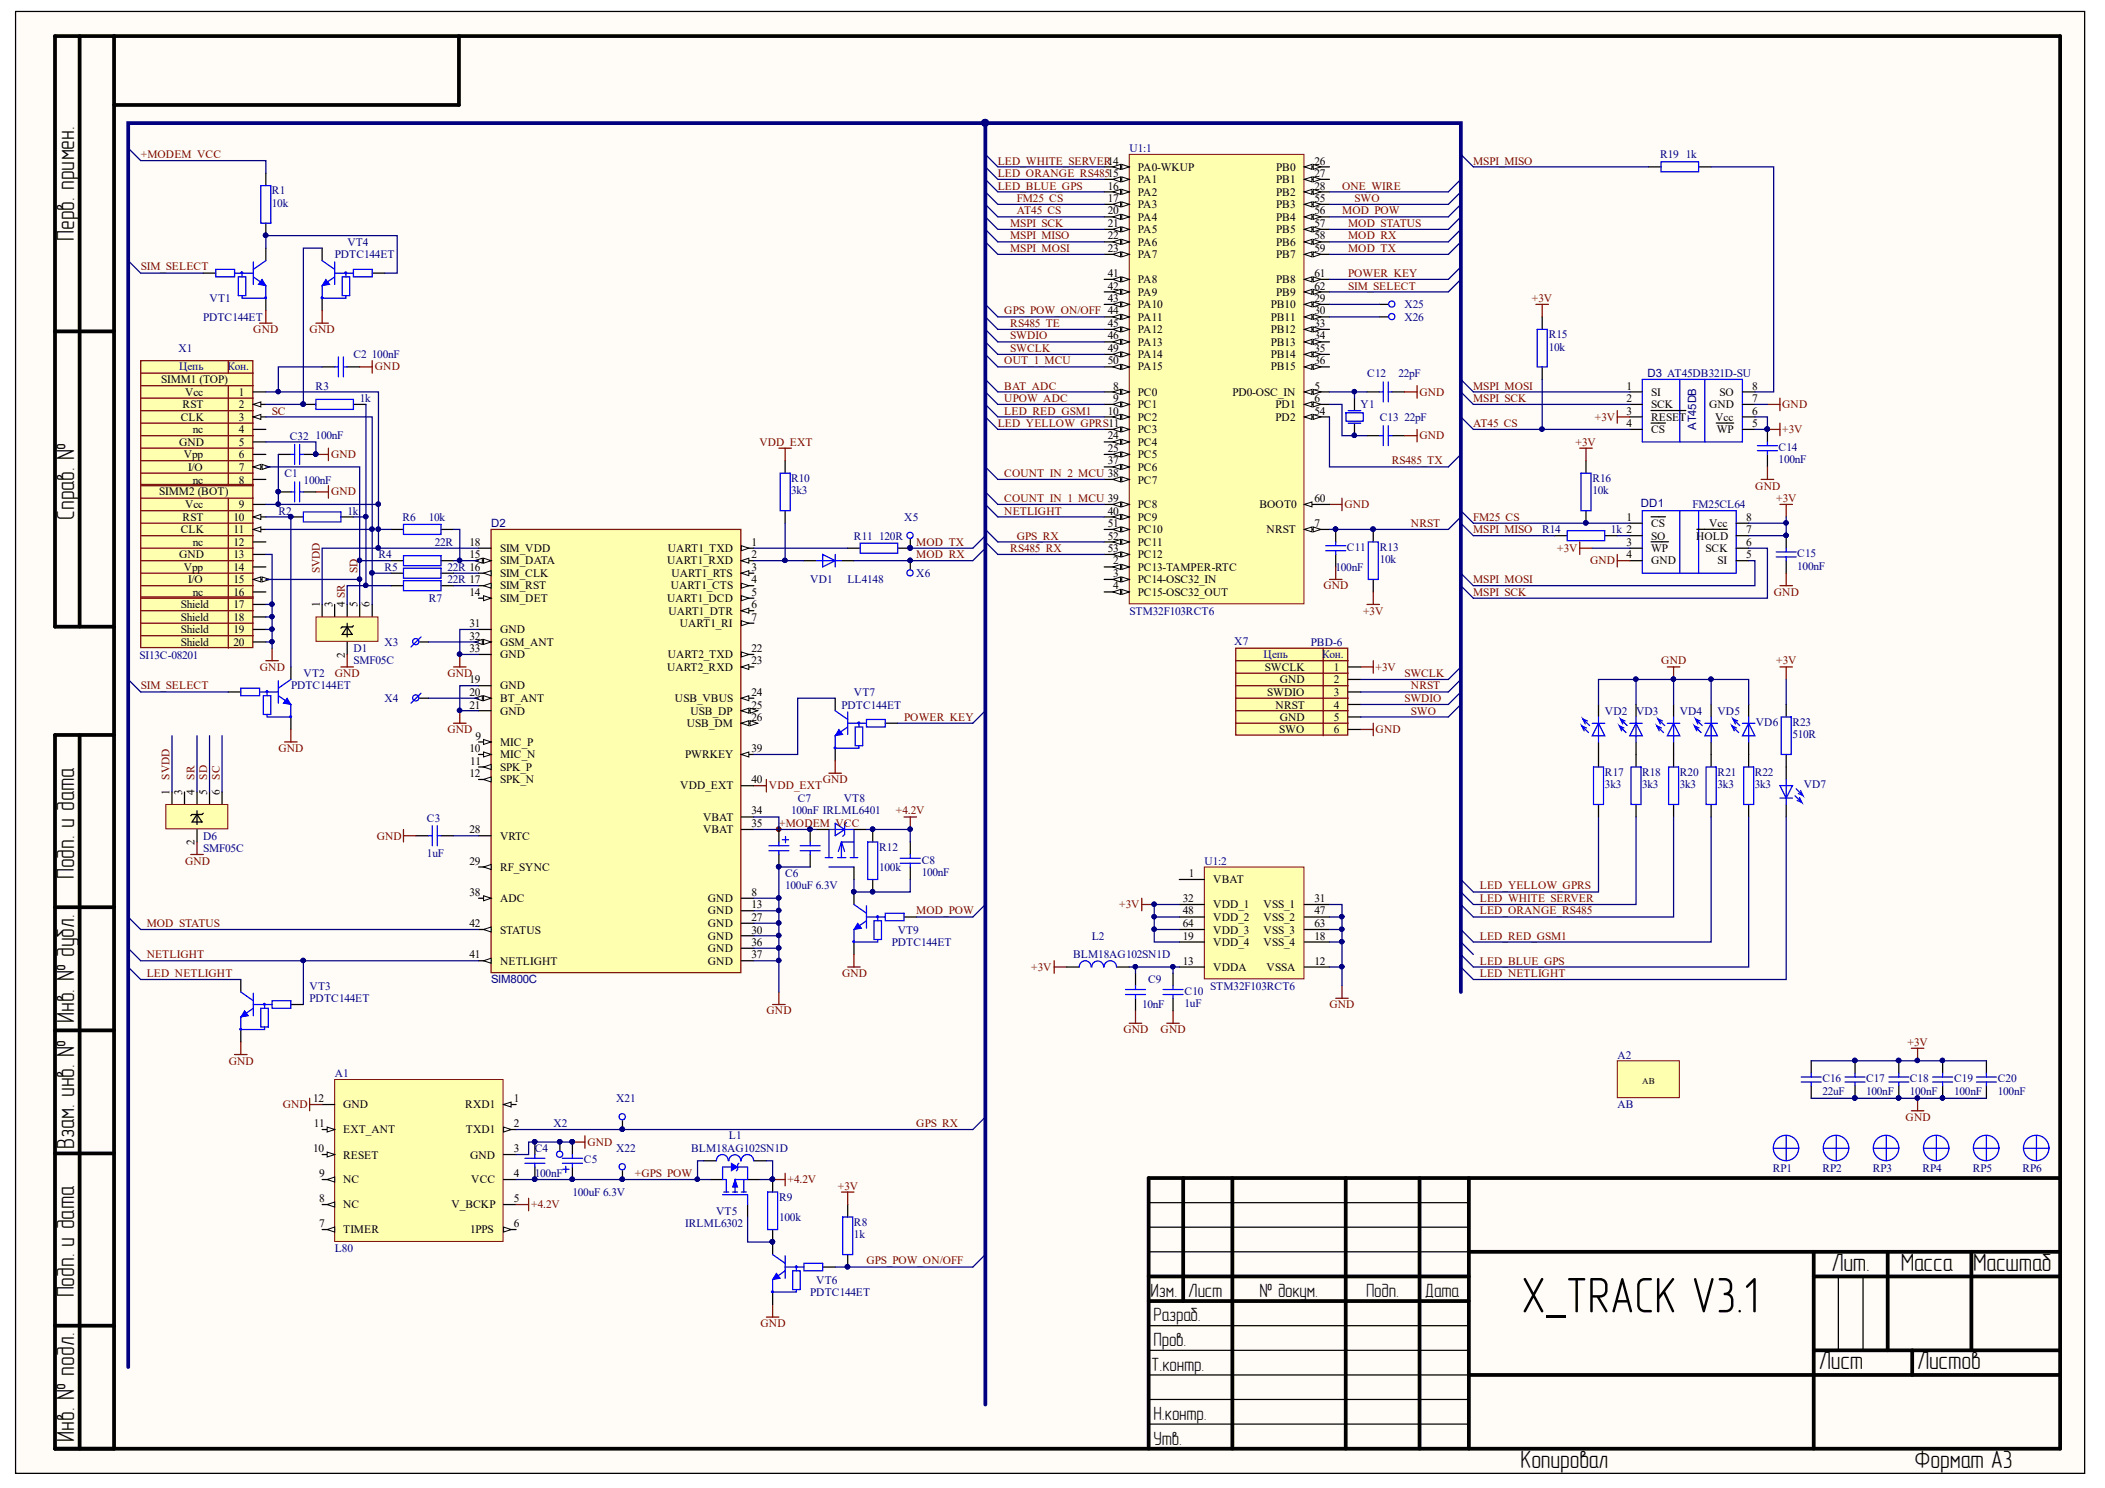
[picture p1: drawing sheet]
<svg xmlns="http://www.w3.org/2000/svg" width="297mm" height="210mm" viewBox="0 0 297 210" stroke-linecap="round" stroke-linejoin="round" font-family="sans-serif">
<defs><g id="words">
<text font-size="7.1" x="214.7" y="185.1">X_TRACK V3.1</text>
<g font-size="3.6">
<text x="10.5" y="34" transform="rotate(-90 10.5 34)">Перв. примен.</text>
<text x="10.5" y="73.4" transform="rotate(-90 10.5 73.4)">Справ. №</text>
<text x="10.5" y="124" transform="rotate(-90 10.5 124)">Подп. и дата</text>
<text x="10.5" y="144.4" transform="rotate(-90 10.5 144.4)">Инв. № дубл.</text>
<text x="10.5" y="162.1" transform="rotate(-90 10.5 162.1)">Взам. инв. №</text>
<text x="10.5" y="183" transform="rotate(-90 10.5 183)">Подп. и дата</text>
<text x="10.5" y="203.4" transform="rotate(-90 10.5 203.4)">Инв. № подл.</text>
</g>
<g font-size="3.5">
<text x="258.4" y="179.3">Лит.</text>
<text x="268.2" y="179.3">Масса</text>
<text x="278.5" y="179.3">Масштаб</text>
<text x="256.7" y="193.1">Лист</text>
<text x="270.5" y="193.1">Листов</text>
<text x="214.6" y="207.1">Копировал</text>
<text x="270.2" y="207.1">Формат А3</text>
</g>
<g font-size="2.7">
<text x="162.3" y="182.9">Изм.</text>
<text x="167.7" y="182.9">Лист</text>
<text x="177.7" y="182.9">№ докум.</text>
<text x="192.8" y="182.9">Подп.</text>
<text x="201" y="182.9">Дата</text>
<text x="162.8" y="189.9">Пров.</text>
<text x="162.8" y="186.4">Разраб.</text>
<text x="162.4" y="193.4">Т.контр.</text>
<text x="162.8" y="203.8">Утв.</text>
<text x="162.8" y="200.3">Н.контр.</text>
</g>
<g font-size="1.6" fill="#800000">
<text x="19.9" y="22.3">+MODEM_VCC</text>
<text x="140.8" y="23.2">LED_WHITE_SERVER14</text>
<text x="207.9" y="23.2">MSPI_MISO</text>
<text x="140.8" y="25">LED_ORANGE_RS48515</text>
<text x="140.8" y="26.8">LED_BLUE_GPS</text>
<text x="143.5" y="28.4">FM25_CS</text>
<text x="189.4" y="26.8">ONE_WIRE</text>
<text x="191.2" y="28.4">SWO</text>
<text x="142.6" y="35.5">MSPI_MOSI</text>
<text x="142.6" y="33.8">MSPI_MISO</text>
<text x="142.6" y="32">MSPI_SCK</text>
<text x="143.5" y="30.2">AT45_CS</text>
<text x="189.4" y="30.2">MOD_POW</text>
<text x="190.2" y="35.5">MOD_TX</text>
<text x="190.2" y="33.8">MOD_RX</text>
<text x="190.2" y="32">MOD_STATUS</text>
<text x="19.9" y="38.2">SIM_SELECT</text>
<text x="190.2" y="40.9">SIM_SELECT</text>
<text x="190.2" y="39.1">POWER_KEY</text>
<text x="35.7" y="47">GND</text>
<text x="43.7" y="47">GND</text>
<text x="141.7" y="44.3">GPS_POW_ON/OFF 44</text>
<text x="142.6" y="46.1">RS485_TE</text>
<text x="142.6" y="47.9">SWDIO</text>
<text x="216.2" y="42.6">+3V</text>
<text x="52.9" y="52.3">GND</text>
<text x="141.7" y="51.4">OUT_1_MCU</text>
<text x="142.6" y="49.6">SWCLK</text>
<text x="38.4" y="58.5">SC</text>
<text x="141.7" y="55">BAT_ADC</text>
<text x="141.7" y="56.7">UPOW_ADC</text>
<text x="141.7" y="58.5">LED_RED_GSM1</text>
<text x="200.3" y="55.8">GND</text>
<text x="207.9" y="55">MSPI_MOSI</text>
<text x="207.9" y="56.7">MSPI_SCK</text>
<text x="225" y="59.3">+3V</text>
<text x="251.5" y="57.6">GND</text>
<text x="46.7" y="64.7">GND</text>
<text x="107.2" y="62.9">VDD_EXT</text>
<text x="140.8" y="60.3">LED_YELLOW_GPRS11</text>
<text x="196.4" y="65.5">RS485_TX</text>
<text x="200.3" y="62">GND</text>
<text x="207.9" y="60.3">AT45_CS</text>
<text x="222.3" y="62.9">+3V</text>
<text x="251.5" y="61.1">+3V</text>
<text x="46.7" y="69.9">GND</text>
<text x="141.7" y="70.8">COUNT_IN_1_MCU 39</text>
<text x="141.7" y="67.3">COUNT_IN_2_MCU 38</text>
<text x="189.7" y="71.7">GND</text>
<text x="247.7" y="69.1">GND</text>
<text x="250.7" y="70.8">+3V</text>
<text x="129.3" y="77">MOD_TX</text>
<text x="141.7" y="72.6">NETLIGHT</text>
<text x="142.6" y="77.8">RS485_RX</text>
<text x="143.5" y="76.1">GPS_RX</text>
<text x="199.1" y="74.4">NRST</text>
<text x="207.9" y="75.2">MSPI_MISO</text>
<text x="207.9" y="73.4">FM25_CS</text>
<text x="219.7" y="77.8">+3V</text>
<text x="45.1" y="80.9" transform="rotate(-90 45.1 80.9)">SVDD</text>
<text x="50.5" y="80.9" transform="rotate(-90 50.5 80.9)">SD</text>
<text x="129.3" y="78.8">MOD_RX</text>
<text x="186.8" y="83.1">GND</text>
<text x="207.9" y="82.3">MSPI_MOSI</text>
<text x="224.4" y="79.6">GND</text>
<text x="192.3" y="86.7">+3V</text>
<text x="207.9" y="84.1">MSPI_SCK</text>
<text x="250.3" y="84.1">GND</text>
<text x="36.7" y="94.6">GND</text>
<text x="47.2" y="95.5">GND</text>
<text x="63.1" y="95.5">GND</text>
<text x="194.1" y="94.6">+3V</text>
<text x="198.2" y="95.5">SWCLK</text>
<text x="234.4" y="93.7">GND</text>
<text x="250.7" y="93.7">+3V</text>
<text x="19.9" y="97.2">SIM_SELECT</text>
<text x="127.6" y="101.6">POWER_KEY</text>
<text x="198.2" y="99">SWDIO</text>
<text x="199.1" y="97.2">NRST</text>
<text x="199.1" y="100.8">SWO</text>
<text x="39.3" y="106.1">GND</text>
<text x="63.1" y="103.4">GND</text>
<text x="194.1" y="103.4">GND</text>
<text x="23.9" y="110" transform="rotate(-90 23.9 110)">SVDD</text>
<text x="27.5" y="110" transform="rotate(-90 27.5 110)">SR</text>
<text x="29.2" y="110" transform="rotate(-90 29.2 110)">SD</text>
<text x="31" y="110" transform="rotate(-90 31 110)">SC</text>
<text x="108.5" y="111.3">VDD_EXT</text>
<text x="116.1" y="110.5">GND</text>
<text x="53.2" y="118.4">GND</text>
<text x="109.9" y="116.7">+MODEM_VCC</text>
<text x="126.4" y="114.9">+4.2V</text>
<text x="26.1" y="122">GND</text>
<text x="208.8" y="125.4">LED_YELLOW_GPRS</text>
<text x="20.7" y="130.8">MOD_STATUS</text>
<text x="129.3" y="129">MOD_POW</text>
<text x="157.9" y="128.1">+3V</text>
<text x="208.8" y="127.2">LED_WHITE_SERVER</text>
<text x="208.8" y="129">LED_ORANGE_RS485</text>
<text x="20.7" y="135.2">NETLIGHT</text>
<text x="20.7" y="137.9">LED_NETLIGHT</text>
<text x="118.8" y="137.9">GND</text>
<text x="145.5" y="136.9">+3V</text>
<text x="208.8" y="132.5">LED_RED_GSM1</text>
<text x="208.8" y="136.1">LED_BLUE_GPS</text>
<text x="208.8" y="137.9">LED_NETLIGHT</text>
<text x="108.2" y="143.1">GND</text>
<text x="187.6" y="142.2">GND</text>
<text x="158.5" y="145.8">GND</text>
<text x="163.8" y="145.8">GND</text>
<text x="269.2" y="147.6">+3V</text>
<text x="32.3" y="150.2">GND</text>
<text x="39.9" y="156.3">GND</text>
<text x="82.9" y="161.7">GND</text>
<text x="129.3" y="159">GPS_RX</text>
<text x="268.9" y="158.1">GND</text>
<text x="89.6" y="166">+GPS_POW</text>
<text x="111.1" y="166.9">+4.2V</text>
<text x="118.2" y="167.8">+3V</text>
<text x="75" y="170.4">+4.2V</text>
<text x="122.3" y="178.4">GPS_POW_ON/OFF</text>
<text x="107.3" y="187.2">GND</text>
</g>
<g font-size="1.6" fill="#000080">
<text x="159.4" y="21.4">U1:1</text>
<text x="234.3" y="22.3">R19</text>
<text x="237.9" y="22.3">1k</text>
<text x="38.4" y="29.2">10k</text>
<text x="38.4" y="27.4">R1</text>
<text x="49" y="34.7">VT4</text>
<text x="47.2" y="36.4">PDTC144ET</text>
<text x="28.6" y="45.2">PDTC144ET</text>
<text x="29.6" y="42.6">VT1</text>
<text x="198.2" y="43.5">X25</text>
<text x="198.2" y="45.2">X26</text>
<text x="218.5" y="47.7">R15</text>
<text x="25.2" y="49.6">X1</text>
<text x="25.3" y="52.3">Цепь</text>
<text x="32.1" y="52.3">Кон.</text>
<text x="49.9" y="50.6">C2</text>
<text x="52.5" y="50.6">100nF</text>
<text x="192.9" y="53.2">C12</text>
<text x="197.3" y="53.2">22pF</text>
<text x="218.5" y="49.5">10k</text>
<text x="232.5" y="53.2">D3 AT45DB321D-SU</text>
<text x="44.5" y="55">R3</text>
<text x="50.8" y="56.7">1k</text>
<text x="192" y="57.6">Y1</text>
<text x="194.7" y="59.3">C13</text>
<text x="198.2" y="59.3">22pF</text>
<text x="40.9" y="62.1">C32</text>
<text x="44.5" y="62">100nF</text>
<text x="239.3" y="60.6" transform="rotate(-90 239.3 60.6)">AT45DB</text>
<text x="251" y="65.3">100nF</text>
<text x="251" y="63.6">C14</text>
<text x="40.1" y="67.3">C1</text>
<text x="42.8" y="68.2">100nF</text>
<text x="111.6" y="69.7">3k3</text>
<text x="111.6" y="68">R10</text>
<text x="224.7" y="69.7">10k</text>
<text x="224.7" y="68">R16</text>
<text x="231.6" y="71.5">DD1</text>
<text x="238.8" y="71.7">FM25CL64</text>
<text x="39.3" y="72.6">R2</text>
<text x="49" y="72.6">1k</text>
<text x="56.8" y="73.4">R6</text>
<text x="60.5" y="73.4">10k</text>
<text x="61.4" y="77">22R</text>
<text x="69.3" y="74.4">D2</text>
<text x="120.5" y="76.1">R11</text>
<text x="124.1" y="76.1">120R</text>
<text x="127.6" y="73.4">X5</text>
<text x="190.1" y="77.7">C11</text>
<text x="194.7" y="77.7">R13</text>
<text x="217.6" y="75.2">R14</text>
<text x="227.3" y="75.2">1k 2</text>
<text x="53.4" y="78.8">R4</text>
<text x="54.3" y="80.5">R5</text>
<text x="63.1" y="82.3">22R 17</text>
<text x="63.1" y="80.5">22R 16</text>
<text x="114.3" y="82.3">VD1</text>
<text x="119.6" y="82.3">LL4148</text>
<text x="129.3" y="81.4">X6</text>
<text x="188.5" y="80.5">100nF</text>
<text x="194.7" y="79.4">10k</text>
<text x="253.6" y="80.4">100nF</text>
<text x="253.6" y="78.6">C15</text>
<text x="60.5" y="84.9">R7</text>
<text x="159.4" y="86.7">STM32F103RCT6</text>
<text x="19.7" y="93">SI13С-08201</text>
<text x="42.8" y="95.5">VT2</text>
<text x="49.9" y="93.7">SMF05C</text>
<text x="49.9" y="92">D1</text>
<text x="54.3" y="91.1">X3</text>
<text x="174.2" y="90.9">X7</text>
<text x="178.3" y="92.9">Цепь</text>
<text x="185" y="91.1">PBD-6</text>
<text x="186.6" y="92.9">Кон.</text>
<text x="41.1" y="97.2">PDTC144ET</text>
<text x="54.3" y="99">X4</text>
<text x="118.7" y="99.9">PDTC144ET</text>
<text x="120.5" y="98.2">VT7</text>
<text x="226.5" y="100.8">VD2</text>
<text x="230.9" y="100.8">VD3</text>
<text x="237" y="100.8">VD4</text>
<text x="242.4" y="100.8">VD5</text>
<text x="247.8" y="102.4">VD6</text>
<text x="252.9" y="104.2">510R</text>
<text x="252.9" y="102.4">R23</text>
<text x="112.6" y="113.1">C7</text>
<text x="119.1" y="113.1">VT8</text>
<text x="226.5" y="111.2">3k3</text>
<text x="226.5" y="109.4">R17</text>
<text x="231.7" y="111.2">3k3</text>
<text x="231.7" y="109.4">R18</text>
<text x="237" y="111.2">3k3</text>
<text x="237" y="109.4">R20</text>
<text x="242.4" y="111.2">3k3</text>
<text x="242.4" y="109.4">R21</text>
<text x="247.6" y="111.2">3k3</text>
<text x="247.6" y="109.4">R22</text>
<text x="254.5" y="111.2">VD7</text>
<text x="28.6" y="118.4">D6</text>
<text x="60.3" y="116">C3</text>
<text x="111.6" y="114.9">100nF IRLML6401</text>
<text x="28.6" y="120.2">SMF05C</text>
<text x="60.3" y="120.9">1uF</text>
<text x="110.8" y="125.4">100uF 6.3V</text>
<text x="110.8" y="123.8">C6</text>
<text x="124.1" y="122.8">100k</text>
<text x="124.1" y="120">R12</text>
<text x="130.1" y="123.5">100nF</text>
<text x="130.1" y="121.8">C8</text>
<text x="169.9" y="122">U1:2</text>
<text x="126.7" y="131.7">VT9</text>
<text x="125.8" y="133.4">PDTC144ET</text>
<text x="151.4" y="135.2">BLM18AG102SN1D</text>
<text x="154.1" y="132.5">L2</text>
<text x="43.7" y="141.3">PDTC144ET</text>
<text x="43.7" y="139.6">VT3</text>
<text x="69.3" y="138.7">SIM800C</text>
<text x="161.2" y="142.2">10nF</text>
<text x="162" y="138.7">C9</text>
<text x="167.2" y="142.1">1uF</text>
<text x="167.2" y="140.3">C10</text>
<text x="170.8" y="139.6">STM32F103RCT6</text>
<text x="228.3" y="149.3">A2</text>
<text x="47.2" y="152">A1</text>
<text x="87" y="155.5">X21</text>
<text x="257.2" y="154.4">22uF</text>
<text x="257.2" y="152.6">C16</text>
<text x="263.3" y="154.4">100nF</text>
<text x="263.3" y="152.6">C17</text>
<text x="269.5" y="154.4">100nF</text>
<text x="269.5" y="152.6">C18</text>
<text x="275.7" y="154.4">100nF</text>
<text x="275.7" y="152.6">C19</text>
<text x="281.9" y="154.4">100nF</text>
<text x="281.9" y="152.6">C20</text>
<text x="78.1" y="159">X2</text>
<text x="102.8" y="160.7">L1</text>
<text x="228.3" y="156.3">AB</text>
<text x="75.5" y="166">100nF</text>
<text x="75.5" y="162.5">C4</text>
<text x="82.4" y="164.1">C5</text>
<text x="87" y="162.5">X22</text>
<text x="97.5" y="162.5">BLM18AG102SN1D</text>
<text x="250.1" y="165.4">RP1</text>
<text x="257.2" y="165.4">RP2</text>
<text x="264.3" y="165.4">RP3</text>
<text x="271.3" y="165.4">RP4</text>
<text x="278.4" y="165.4">RP5</text>
<text x="285.4" y="165.4">RP6</text>
<text x="80.8" y="168.7">100uF 6.3V</text>
<text x="96.7" y="173.1">IRLML6302</text>
<text x="101.1" y="171.4">VT5</text>
<text x="109.9" y="172.2">100k</text>
<text x="109.9" y="169.4">R9</text>
<text x="120.5" y="172.9">R8</text>
<text x="47.2" y="176.6">L80</text>
<text x="120.5" y="174.7">1k</text>
<text x="114.3" y="182.8">PDTC144ET</text>
<text x="115.2" y="181.1">VT6</text>
</g>
<g font-size="1.6">
<text x="185.5" y="23.2">26</text>
<text x="156.3" y="26.8">16</text>
<text x="156.3" y="28.4">17</text>
<text x="160.6" y="24.1">PA0-WKUP</text>
<text x="160.6" y="25.8">PA1</text>
<text x="160.6" y="27.6">PA2</text>
<text x="160.6" y="29.4">PA3</text>
<text x="180.1" y="24.1">PB0</text>
<text x="180.1" y="25.8">PB1</text>
<text x="180.1" y="27.6">PB2</text>
<text x="180.1" y="29.4">PB3</text>
<text x="185.5" y="25">27</text>
<text x="185.5" y="26.8">28</text>
<text x="185.5" y="28.4">55</text>
<text x="156.3" y="30.2">20</text>
<text x="156.3" y="32">21</text>
<text x="156.3" y="33.8">22</text>
<text x="156.3" y="35.5">23</text>
<text x="160.6" y="31.1">PA4</text>
<text x="160.6" y="32.9">PA5</text>
<text x="160.6" y="34.7">PA6</text>
<text x="180.1" y="31.1">PB4</text>
<text x="180.1" y="32.9">PB5</text>
<text x="180.1" y="34.7">PB6</text>
<text x="185.5" y="30.2">56</text>
<text x="185.5" y="32">57</text>
<text x="185.5" y="33.8">58</text>
<text x="185.5" y="35.5">59</text>
<text x="156.3" y="39.1">41</text>
<text x="156.3" y="40.9">42</text>
<text x="160.6" y="36.4">PA7</text>
<text x="160.6" y="39.9">PA8</text>
<text x="160.6" y="41.7">PA9</text>
<text x="180.1" y="36.4">PB7</text>
<text x="180.1" y="39.9">PB8</text>
<text x="180.1" y="41.7">PB9</text>
<text x="185.5" y="39.1">61</text>
<text x="185.5" y="40.9">62</text>
<text x="156.3" y="42.6">43</text>
<text x="156.3" y="46.1">45</text>
<text x="156.3" y="47.9">46</text>
<text x="160.6" y="43.5">PA10</text>
<text x="160.6" y="45.2">PA11</text>
<text x="160.6" y="47">PA12</text>
<text x="179.3" y="43.5">PB10</text>
<text x="179.3" y="45.2">PB11</text>
<text x="179.3" y="47">PB12</text>
<text x="185.5" y="42.6">29</text>
<text x="185.5" y="44.3">30</text>
<text x="185.5" y="46.1">33</text>
<text x="185.5" y="47.9">34</text>
<text x="156.3" y="49.6">49</text>
<text x="156.3" y="51.4">50</text>
<text x="160.6" y="48.8">PA13</text>
<text x="160.6" y="50.6">PA14</text>
<text x="160.6" y="52.3">PA15</text>
<text x="179.3" y="48.8">PB13</text>
<text x="179.3" y="50.6">PB14</text>
<text x="179.3" y="52.3">PB15</text>
<text x="185.5" y="49.6">35</text>
<text x="185.5" y="51.4">36</text>
<text x="22.7" y="54">SIMM1 (TOP)</text>
<text x="25.5" y="59.3">CLK</text>
<text x="25.8" y="57.6">RST</text>
<text x="26.1" y="55.8">Vcc</text>
<text x="33.7" y="55.8">1</text>
<text x="33.7" y="57.6">2</text>
<text x="33.7" y="59.3">3</text>
<text x="156.3" y="58.5">10</text>
<text x="157.1" y="55">8</text>
<text x="157.1" y="56.7">9</text>
<text x="160.6" y="55.8">PC0</text>
<text x="160.6" y="57.6">PC1</text>
<text x="160.6" y="59.3">PC2</text>
<text x="173.9" y="55.8">PD0-OSC_IN</text>
<text x="180" y="57.6">PD1</text>
<text x="180" y="59.3">PD2</text>
<text x="185.5" y="55">5</text>
<text x="185.5" y="56.7">6</text>
<text x="185.5" y="58.5">54</text>
<text x="229.5" y="58.5">3</text>
<text x="229.5" y="55">1</text>
<text x="229.5" y="56.7">2</text>
<text x="233" y="59.3">RESET</text>
<text x="233" y="55.8">SI</text>
<text x="233" y="57.6">SCK</text>
<text x="241.2" y="57.6">GND</text>
<text x="242" y="59.3">Vcc</text>
<text x="242.6" y="55.8">SO</text>
<text x="247.3" y="55">8</text>
<text x="247.3" y="58.5">6</text>
<text x="247.3" y="56.7">7</text>
<text x="25.3" y="62.9">GND</text>
<text x="25.9" y="64.7">Vpp</text>
<text x="27.2" y="61.1">nc</text>
<text x="33.7" y="61.1">4</text>
<text x="33.7" y="62.9">5</text>
<text x="33.7" y="64.7">6</text>
<text x="156.3" y="62">24</text>
<text x="156.3" y="63.7">25</text>
<text x="156.3" y="65.5">37</text>
<text x="160.6" y="61.1">PC3</text>
<text x="160.6" y="62.9">PC4</text>
<text x="160.6" y="64.7">PC5</text>
<text x="229.5" y="60.3">4</text>
<text x="233" y="61.1">CS</text>
<text x="242.3" y="61.1">WP</text>
<text x="247.3" y="60.3">5</text>
<text x="22.5" y="69.9">SIMM2 (BOT)</text>
<text x="26.1" y="71.7">Vcc</text>
<text x="26.5" y="66.4">I/O</text>
<text x="27.2" y="68.2">nc</text>
<text x="33.7" y="66.4">7</text>
<text x="33.7" y="68.2">8</text>
<text x="33.7" y="71.7">9</text>
<text x="160.6" y="66.4">PC6</text>
<text x="160.6" y="68.2">PC7</text>
<text x="160.6" y="71.7">PC8</text>
<text x="177.7" y="71.7">BOOT0</text>
<text x="185.5" y="70.8">60</text>
<text x="25.5" y="75.2">CLK</text>
<text x="25.8" y="73.4">RST</text>
<text x="27.2" y="77">nc</text>
<text x="33" y="73.4">10</text>
<text x="33" y="75.2">11</text>
<text x="33" y="77">12</text>
<text x="66.3" y="77">18</text>
<text x="70.6" y="77.8">SIM_VDD</text>
<text x="94.2" y="77.8">UART1_TXD</text>
<text x="106.1" y="77">1</text>
<text x="156.3" y="72.6">40</text>
<text x="156.3" y="74.4">51</text>
<text x="156.3" y="76.1">52</text>
<text x="156.3" y="77.8">53</text>
<text x="160.6" y="73.4">PC9</text>
<text x="160.6" y="75.2">PC10</text>
<text x="160.6" y="77">PC11</text>
<text x="178.7" y="75.2">NRST</text>
<text x="185.5" y="74.4">7</text>
<text x="229.5" y="73.4">1</text>
<text x="229.5" y="77">3</text>
<text x="233" y="74.4">CS</text>
<text x="233" y="76.1">SO</text>
<text x="233" y="77.8">WP</text>
<text x="239.3" y="76.1">HOLD</text>
<text x="240.7" y="77.8">SCK</text>
<text x="241.2" y="74.4">Vcc</text>
<text x="246.4" y="73.4">8</text>
<text x="246.4" y="75.2">7</text>
<text x="246.4" y="77">6</text>
<text x="25.3" y="78.8">GND</text>
<text x="25.9" y="80.5">Vpp</text>
<text x="26.5" y="82.3">I/O</text>
<text x="33" y="78.8">13</text>
<text x="33" y="80.5">14</text>
<text x="33" y="82.3">15</text>
<text x="66.3" y="78.8">15</text>
<text x="70.6" y="79.6">SIM_DATA</text>
<text x="70.6" y="81.4">SIM_CLK</text>
<text x="70.6" y="83.1">SIM_RST</text>
<text x="94.1" y="79.6">UART1_RXD</text>
<text x="94.6" y="83.1">UART1_CTS</text>
<text x="94.7" y="81.4">UART1_RTS</text>
<text x="106.1" y="78.8">2</text>
<text x="106.1" y="80.5">3</text>
<text x="106.1" y="82.3">4</text>
<text x="157.1" y="79.6">2</text>
<text x="157.1" y="81.4">3</text>
<text x="157.1" y="83.1">4</text>
<text x="160.6" y="78.8">PC12</text>
<text x="160.6" y="80.5">PC13-TAMPER-RTC</text>
<text x="160.6" y="82.3">PC14-OSC32_IN</text>
<text x="229.5" y="78.8">4</text>
<text x="233" y="79.6">GND</text>
<text x="242.4" y="79.6">SI</text>
<text x="246.4" y="78.8">5</text>
<text x="25.5" y="85.8">Shield</text>
<text x="25.5" y="87.5">Shield</text>
<text x="25.5" y="89.3">Shield</text>
<text x="27.2" y="84.1">nc</text>
<text x="33" y="84.1">16</text>
<text x="33" y="85.8">17</text>
<text x="33" y="87.5">18</text>
<text x="33" y="89.3">19</text>
<text x="45.1" y="85.6" transform="rotate(-90 45.1 85.6)">1</text>
<text x="46.9" y="85.6" transform="rotate(-90 46.9 85.6)">3</text>
<text x="48.7" y="85.6" transform="rotate(-90 48.7 85.6)">4 SR</text>
<text x="50.5" y="85.6" transform="rotate(-90 50.5 85.6)">5</text>
<text x="52.1" y="85.6" transform="rotate(-90 52.1 85.6)">6</text>
<text x="66.3" y="84.1">14</text>
<text x="66.3" y="88.5">31</text>
<text x="70.6" y="84.9">SIM_DET</text>
<text x="70.6" y="89.3">GND</text>
<text x="94.1" y="84.9">UART1_DCD</text>
<text x="94.3" y="86.7">UART1_DTR</text>
<text x="95.9" y="88.5">UART1_RI</text>
<text x="106.1" y="84.1">5</text>
<text x="106.1" y="85.8">6</text>
<text x="106.1" y="87.5">7</text>
<text x="160.6" y="84.1">PC15-OSC32_OUT</text>
<text x="25.5" y="91.1">Shield</text>
<text x="33" y="91.1">20</text>
<text x="48.7" y="92.8" transform="rotate(-90 48.7 92.8)">2</text>
<text x="66.3" y="90.2">32</text>
<text x="66.3" y="92">33</text>
<text x="70.6" y="91.1">GSM_ANT</text>
<text x="70.6" y="92.9">GND</text>
<text x="94.1" y="94.6">UART2_RXD</text>
<text x="94.2" y="92.9">UART2_TXD</text>
<text x="106.1" y="92">22</text>
<text x="106.1" y="93.7">23</text>
<text x="178.5" y="94.6">SWCLK</text>
<text x="188.2" y="94.6">1</text>
<text x="66.3" y="96.4">19</text>
<text x="66.3" y="98.2">20</text>
<text x="66.3" y="99.9">21</text>
<text x="70.6" y="97.2">GND</text>
<text x="70.6" y="99">BT_ANT</text>
<text x="70.6" y="100.8">GND</text>
<text x="95.2" y="99">USB_VBUS</text>
<text x="97.4" y="100.8">USB_DP</text>
<text x="106.1" y="98.2">24</text>
<text x="106.1" y="99.9">25</text>
<text x="106.1" y="101.6">26</text>
<text x="178.8" y="98.2">SWDIO</text>
<text x="180" y="99.9">NRST</text>
<text x="180.6" y="96.4">GND</text>
<text x="180.6" y="101.6">GND</text>
<text x="188.2" y="96.4">2</text>
<text x="188.2" y="98.2">3</text>
<text x="188.2" y="99.9">4</text>
<text x="188.2" y="101.6">5</text>
<text x="66.3" y="106.1">10</text>
<text x="66.3" y="107.9">11</text>
<text x="67.1" y="104.3">9</text>
<text x="70.6" y="105.2">MIC_P</text>
<text x="70.6" y="107">MIC_N</text>
<text x="96.7" y="107">PWRKEY</text>
<text x="96.9" y="102.6">USB_DM</text>
<text x="106.1" y="106.1">39</text>
<text x="180.5" y="103.4">SWO</text>
<text x="188.2" y="103.4">6</text>
<text x="23.9" y="112.1" transform="rotate(-90 23.9 112.1)">1</text>
<text x="25.7" y="112.1" transform="rotate(-90 25.7 112.1)">3</text>
<text x="27.5" y="112.1" transform="rotate(-90 27.5 112.1)">4</text>
<text x="29.2" y="112.1" transform="rotate(-90 29.2 112.1)">5</text>
<text x="31" y="112.1" transform="rotate(-90 31 112.1)">6</text>
<text x="66.3" y="109.6">12</text>
<text x="70.6" y="108.7">SPK_P</text>
<text x="70.6" y="110.5">SPK_N</text>
<text x="96" y="111.3">VDD_EXT</text>
<text x="106.1" y="110.5">40</text>
<text x="27.5" y="119.2" transform="rotate(-90 27.5 119.2)">2</text>
<text x="66.3" y="117.5">28</text>
<text x="70.6" y="118.4">VRTC</text>
<text x="99.2" y="115.8">VBAT</text>
<text x="99.2" y="117.5">VBAT</text>
<text x="106.1" y="114.9">34</text>
<text x="106.1" y="116.7">35</text>
<text x="66.3" y="122">29</text>
<text x="70.6" y="122.8">RF_SYNC</text>
<text x="167.7" y="123.8">1</text>
<text x="171.2" y="124.6">VBAT</text>
<text x="66.3" y="126.4">38</text>
<text x="66.3" y="130.8">42</text>
<text x="70.6" y="127.2">ADC</text>
<text x="70.6" y="131.7">STATUS</text>
<text x="99.9" y="127.2">GND</text>
<text x="99.9" y="129">GND</text>
<text x="99.9" y="130.8">GND</text>
<text x="106.1" y="126.4">8</text>
<text x="106.1" y="128.1">13</text>
<text x="106.1" y="129.9">27</text>
<text x="106.1" y="131.7">30</text>
<text x="166.9" y="127.2">32</text>
<text x="166.9" y="129">48</text>
<text x="166.9" y="130.8">64</text>
<text x="171.2" y="128.1">VDD_1</text>
<text x="171.2" y="129.9">VDD_2</text>
<text x="171.2" y="131.7">VDD_3</text>
<text x="178.3" y="128.1">VSS_1</text>
<text x="178.3" y="129.9">VSS_2</text>
<text x="178.3" y="131.7">VSS_3</text>
<text x="185.5" y="127.2">31</text>
<text x="185.5" y="129">47</text>
<text x="185.5" y="130.8">63</text>
<text x="66.3" y="135.2">41</text>
<text x="70.6" y="136.1">NETLIGHT</text>
<text x="99.9" y="132.5">GND</text>
<text x="99.9" y="134.3">GND</text>
<text x="99.9" y="136.1">GND</text>
<text x="106.1" y="133.4">36</text>
<text x="106.1" y="135.2">37</text>
<text x="166.9" y="132.5">19</text>
<text x="166.9" y="136.1">13</text>
<text x="171.2" y="133.4">VDD_4</text>
<text x="171.2" y="136.9">VDDA</text>
<text x="178.3" y="133.4">VSS_4</text>
<text x="178.7" y="136.9">VSSA</text>
<text x="185.5" y="132.5">18</text>
<text x="185.5" y="136.1">12</text>
<text x="44.2" y="155.5">12</text>
<text x="72.5" y="155.5">1</text>
<text x="44.3" y="159">11</text>
<text x="48.4" y="159.9">EXT_ANT</text>
<text x="48.4" y="156.3">GND</text>
<text x="65.7" y="156.3">RXD1</text>
<text x="65.7" y="159.9">TXD1</text>
<text x="72.5" y="159">2</text>
<text x="44.2" y="162.5">10</text>
<text x="45" y="166">9</text>
<text x="48.4" y="166.9">NC</text>
<text x="48.4" y="163.4">RESET</text>
<text x="66.3" y="163.4">GND</text>
<text x="66.5" y="166.9">VCC</text>
<text x="72.5" y="162.5">3</text>
<text x="72.5" y="166">4</text>
<text x="45" y="173.1">7</text>
<text x="45" y="169.6">8</text>
<text x="48.4" y="174">TIMER</text>
<text x="48.4" y="170.4">NC</text>
<text x="63.7" y="170.4">V_BCKP</text>
<text x="66.3" y="174">1PPS</text>
<text x="72.5" y="169.6">5</text>
<text x="72.5" y="173.1">6</text>
</g>
<text font-size="1.3" x="231.7" y="152.9">AB</text>
</g></defs>
<path d="M2.2 1.6h291.9v206.1h-291.9z" fill="#fffcf8"/>
<g fill="#000080" stroke="#000080" stroke-width=".14">
<circle cx="109.9" cy="117" r=".31"/>
<circle cx="223.8" cy="73.8" r=".31"/>
<circle cx="252" cy="75.5" r=".31"/>
<circle cx="249.4" cy="60.5" r=".31"/>
<circle cx="191.1" cy="61.4" r=".31"/>
<circle cx="267.9" cy="154.9" r=".31"/>
<circle cx="267.9" cy="149.6" r=".31"/>
<circle cx="274.1" cy="154.9" r=".31"/>
<circle cx="274.1" cy="149.6" r=".31"/>
<circle cx="261.7" cy="154.9" r=".31"/>
<circle cx="261.7" cy="149.6" r=".31"/>
<circle cx="270.6" cy="154.9" r=".31"/>
<circle cx="188.5" cy="74.6" r=".31"/>
<circle cx="193.8" cy="74.6" r=".31"/>
<circle cx="236.1" cy="95.8" r=".31"/>
</g>
<g fill="none" stroke="#000" stroke-width=".53">
<path d="M11.2 5.1v83.3M16.1 5.1v199.3M64.8 5.1v9.7h-48.7M7.8 46.7h8.3M16.1 88.4h-8.3v-83.3h282.9v199.3h-282.9v-100.7h8.3M11.2 103.7v100.7M7.8 128h8.3M7.8 145.4h8.3M7.8 162.7h8.3M167 166.2v17.3M173.9 166.2v38.2M189.9 166.2v38.2"/>
<path d="M200.3 166.2v38.2M207.3 176.6h83.4M207.3 166.2v38.2M255.9 176.6v27.8M266.4 176.6v13.9M278.2 176.6v13.9M290.7 166.2h-128.6v38.2M7.8 187h8.3M162.1 180.1h45.2M162.1 183.5h45.2M207.3 194h83.4M255.9 180.1h34.8"/>
<path d="M255.9 190.5h34.8M269.8 190.5v3.5"/>
</g>
<g fill="none" stroke="#000" stroke-width=".18">
<path d="M2.2 1.6h292v206.2h-292zM232.6 23.5h1.8M239.7 23.5h1.8M191.1 56.2v1.7M191.1 59.7v1.8M192.9 55.3h1.8M196.4 55.3h1.8M217.6 44.7v1.8M217.6 51.8v1.7M230 55.3h1.7M230 58.8h1.7M230 57h1.7"/>
<path d="M233 59.7h2M233 57.9h4.9M242.2 59.7h2.4M245.9 55.3h1.7M245.9 58.8h1.7M245.9 57h1.7M188.5 74.7v1.7M188.5 78.2v1.8M192.9 61.5h1.8M193.8 74.7v1.7M196.4 61.5h1.8M219.4 75.6h1.8"/>
<path d="M223.8 65v1.7M223.8 72v1.8M226.4 75.6h1.8M230 60.6h1.7M230 73.8h1.7M230 79.1h1.7M230 75.6h1.7M230 77.3h1.7M233 72.9h2M233 76.4h2.4M239.4 74.7h4.4M245 73.8h1.8"/>
<path d="M245 79.1h1.8M245 75.6h1.8M245 77.3h1.8M245.9 60.6h1.7M252.1 75.6v1.7M252.1 79.1v1.8M193.8 81.7v1.8M252.1 99.4v1.7M230.9 106.4v1.8M230.9 113.5v1.7M236.2 106.4v1.8M236.2 113.5v1.7"/>
<path d="M241.5 106.4v1.8M241.5 113.5v1.7M246.8 106.4v1.8M246.8 113.5v1.7M252.1 106.4v1.8M150.5 136.4h1.8M157.6 136.4h1.8M160.2 137.3v1.8M160.2 140.8v1.8M261.8 149.6v1.8M261.8 153.2v1.7M267.9 149.6v1.8"/>
<path d="M267.9 153.2v1.7M274.1 149.6v1.8M274.1 153.2v1.7M280.3 149.6v1.8M280.3 153.2v1.7M162.1 176.6h45.2M162.1 173.1h45.2M162.1 169.7h45.2M162.1 197.4h45.2M162.1 194h45.2M162.1 190.5h45.2M162.1 187h45.2"/>
<path d="M259.4 180.1v10.4M262.9 180.1v10.4M162.1 200.9h45.2"/>
</g>
<g fill="none" stroke="#00f" stroke-width=".18">
<path d="M234.4 22.8h5.3v1.4h-5.3zM189.9 58.2h2.5v1.2h-2.5zM190.3 57.9h1.7M190.3 59.7h1.7M194.7 55.3h.5M195.2 53.9v2.8M195.9 53.9v2.8M195.9 55.3h.5M216.9 46.5h1.4v5.3h-1.4zM231.7 53.5h14.2v8.8h-14.2zM237 53.5v8.8M240.6 53.5v8.8"/>
<path d="M187.1 77h2.8M187.1 77.7h2.8M188.5 76.4v.6M188.5 77.7v.5M193.1 76.4h1.4v5.3h-1.4zM194.7 61.5h.5M195.2 60v2.9M195.9 60v2.9M195.9 61.5h.5M221.2 74.9h5.2v1.4h-5.2zM223.1 66.7h1.4v5.3h-1.4zM231.7 72h13.3v8.9h-13.3z"/>
<path d="M237 72v8.9M239.7 72v8.9M250.6 77.9h2.9M250.6 78.6h2.9M252.1 77.3v.6M252.1 78.6v.5M230.2 108.2h1.4v5.3h-1.4zM235.5 108.2h1.4v5.3h-1.4zM240.8 108.2h1.4v5.3h-1.4zM246 108.2h1.5v5.3h-1.5zM251.3 101.1h1.5v5.3h-1.5zM154 136.4a.83 .83 0 0 0-.9-.9 .83 .83 0 0 0-.8 .9"/>
<path d="M154.1 136.4a.83 .83 0 0 1 .8-.8 .83 .83 0 0 1 .8 .8M157.5 136.4a.87 .87 0 0 0-.8-.9 .87 .87 0 0 0-.9 .9M158.8 139.6h2.8M160.2 139.1v.5M158.8 140.3h2.8M160.2 140.3v.5M260.4 151.9h2.8M260.4 152.6h2.8M261.8 151.4v.5M261.8 152.6v.6M266.5 151.9h2.9M266.5 152.6h2.9"/>
<path d="M267.9 151.4v.5M267.9 152.6v.6M272.7 151.9h2.8M272.7 152.6h2.8M274.1 151.4v.5M274.1 152.6v.6M278.9 151.9h2.8M278.9 152.6h2.8M280.3 151.4v.5M280.3 152.6v.6"/>
</g>
<g fill="none" stroke="#800000" stroke-width=".18">
<path d="M198.2 55.3h1.8M200 54.4v1.8M216.7 42.9h1.8M217.6 42.9v1.8M228.2 57.9v1.8M228.2 58.8h1.8M249.4 57h1.8M251.2 56.2v1.7M251.2 59.7v1.8M187.6 71.2h1.8M188.5 80v1.7M189.4 70.3v1.7"/>
<path d="M198.2 61.5h1.8M200 60.6v1.7M222.9 76.4v1.8M222.9 77.3h1.8M222.9 63.2h1.8M223.8 63.2v1.8M228.2 78.2v1.8M228.2 79.1h1.8M249.4 60.6h1.8M251.2 71.2h1.7M252.1 71.2v1.7M187.6 81.7h1.8"/>
<path d="M192.9 85.3h1.8M193.8 83.5v1.8M235.3 94.1h1.7M236.2 94.1v1.7M251.2 82.6h1.7M252.1 80.9v1.7M148.8 135.5v1.8M148.8 136.4h1.7M269.7 156.7h1.8M270.6 154.9v1.8"/>
</g>
<g fill="none" stroke="#000080" stroke-width=".18">
<path d="M206.1 21.8l1.8 1.7M206.1 53.5l1.8 1.8M206.1 55.3l1.8 1.7M206.1 58.8l1.8 1.8M206.1 72l1.8 1.8M206.1 73.8l1.8 1.8M206.1 72.9l-1.7 1.8M206.1 80.9l1.8 1.7M206.1 82.6l1.8 1.8M206.1 94.1l-1.7 1.7M206.1 95.8l-1.7 1.8M206.1 97.6l-1.7 1.8"/>
<path d="M206.1 125.8l1.8 1.8M206.1 127.6l1.8 1.8M206.1 131.1l1.8 1.8M206.1 134.6l1.8 1.8M206.1 136.4l1.8 1.8M206.1 124.1l1.8 1.7"/>
</g>
<path d="M174.4 91.4h15.8v12.3h-15.8z" fill="#ffffb0" stroke="#800000" stroke-width=".18"/>
<path d="M45.5 35v1.8M52.5 38.5h1.8M45.5 42.1v1.7M190.3 94.1h1.7M190.3 95.8h1.7M190.3 97.6h1.7M190.3 99.4h1.7M190.3 101.1h1.7M190.3 102.9h1.7" fill="none" stroke="#000" stroke-width=".18"/>
<g fill="none" stroke="#800000" stroke-width=".18">
<path d="M174.4 95h15.9M174.4 96.7h15.9M174.4 93.2h15.9M174.4 98.5h15.9M186.7 91.4v12.4M174.4 100.3h15.9M174.4 102h15.9M192 102.9h1.8M193.8 102v1.8M161.1 126.7v1.8M161.1 127.6h1.8M189.4 139.1v1.7"/>
<path d="M159.4 144.3h1.7M160.2 142.6v1.7M164.6 144.3h1.8M165.5 142.6v1.7M188.5 140.8h1.8M269.7 147.9h1.8M270.6 147.9v1.7"/>
</g>
<g fill="none" stroke="#000080" stroke-width=".18">
<path d="M139 25.3l1.8 1.8M139 27.1l1.8 1.7M139 30.6l1.8 1.8M139 32.4l1.8 1.7M139 34.1l1.8 1.8M206.1 27.1l-1.7 1.7M206.1 25.3l-1.7 1.8M139 53.5l1.8 1.8M139 55.3l1.8 1.7M139 57l1.8 1.8M139 46.5l1.8 1.7M139 48.2l1.8 1.8"/>
<path d="M139 71.2l1.8 1.7M139 74.7l1.8 1.7M139 69.4l1.8 1.8M206.1 64.1l-1.7 1.8M206.1 99.4l-1.7 1.7M206.1 132.9l1.8 1.7"/>
</g>
<g fill="#000080" stroke="#000080" stroke-width=".14">
<circle cx="270.6" cy="149.6" r=".31"/>
<circle cx="162.9" cy="127.5" r=".31"/>
</g>
<path d="M45.5 36.8l1.7 1.2M47.2 39.1l-1.7 1.2M47.2 36.9v3.2" fill="none" stroke="#00f" stroke-width=".18"/>
<path d="M46 39.4l.5 .7-1 .2z" fill="#00f"/>
<path d="M46 39.4l.5 .7-1 .2z" fill="none" stroke="#00f" stroke-width=".14"/>
<g fill="none" stroke="#00f" stroke-width=".18">
<path d="M47.2 38.5h2.7M48.3 39.1h1v2.6h-1zM48.8 38.4l-.1 .1v.1l.2-.1-.1-.1M48.8 38.5v.6M49.9 38h2.6v1.1h-2.6zM45.5 40.3v1.8h3.3v-.4M39.3 98.1l1.7 1.3M39.3 96v3.2M41 95.8l-1.7 1.3"/>
<circle cx="45.4" cy="42" r=".11"/>
</g>
<path d="M32.2 97.6h1.8M41 94.1v1.7M41 101.1v1.8" fill="none" stroke="#000" stroke-width=".18"/>
<path d="M40.5 98.5l.5 .9-1-.2z" fill="#00f"/>
<path d="M40.5 98.5l.5 .9-1-.2z" fill="none" stroke="#00f" stroke-width=".14"/>
<g fill="none" stroke="#00f" stroke-width=".18">
<path d="M35.7 39.1l1.8 1.2M35.7 36.9v3.2M37.5 36.8l-1.8 1.2M34 97.1h2.6v1h-2.6zM36.6 97.6h2.7M37.2 98.1h1v2.7h-1zM37.7 97.5l-.2 .1 .2 .1 .1-.1-.1-.1M37.7 97.6v.5M41 99.4v1.7h-3.3v-.3"/>
<circle cx="41" cy="101.1" r=".12"/>
</g>
<path d="M28.7 38.5h1.7M37.5 35v1.8M37.5 42.1v1.7" fill="none" stroke="#000" stroke-width=".18"/>
<path d="M37 39.4l.5 .9-1-.2z" fill="#00f"/>
<path d="M37 39.4l.5 .9-1-.2z" fill="none" stroke="#00f" stroke-width=".14"/>
<g fill="none" stroke="#00f" stroke-width=".18">
<path d="M30.4 38h2.7v1.1h-2.7zM33.1 38.5h2.6M33.6 39.1h1.1v2.6h-1.1zM34.1 38.4l-.1 .1 .1 .1 .1-.1v-.1M34.2 38.5v.6M36.8 26.2h1.4v5.3h-1.4zM37.5 40.3v1.8h-3.3v-.4M44.6 56.3h5.3v1.5h-5.3zM47.2 51.8h.6M47.8 50.3v2.9M48.5 50.3v2.9M48.5 51.8h.5"/>
<path d="M42.8 72.2h5.3v1.4h-5.3zM60.5 117.9h.5M61 116.5v2.8M61.7 116.5v2.8M61.7 117.9h.5M112.9 119.3h2.8M114.3 118.8v.5M117.9 116.1l1.3 .9-1.3 .9zM118.7 118.8h1.8M118.7 118.8v2.2M118.7 118.8l.5 1.3M118.7 118.8l-.4 1.3"/>
<path d="M119.4 116l-.2 .3v1.4l-.3 .3M112.9 120h2.8M114.3 120v.5M116.4 121h1.1M117 121v-4h3.5v4M117 122.3h3.5M118.2 121h1.2M120 121h1M120.5 127.6l1.8 1.2M122.3 129.9l-1.8 1.2M122.3 127.8v3.1"/>
<circle cx="37.5" cy="42" r=".12"/>
</g>
<g fill="none" stroke="#000" stroke-width=".18">
<path d="M37.5 24.4v1.8M37.5 31.5v1.7M42.8 57h1.8M45.5 51.8h1.7M49 51.8h1.8M49.9 57h1.7M41 72.9h1.8M48.1 72.9h1.8M58.7 117.9h1.8M62.2 117.9h1.8M114.3 117v1.8M115.2 117h1.8"/>
<path d="M120.5 117h1.8M114.3 120.5v1.8M120.5 122.3v1.8M120.5 125.8v1.8M120.5 132.9v1.7M127.6 129.4h1.7"/>
</g>
<g fill="#000080" stroke="#000080" stroke-width=".14">
<circle cx="42.8" cy="57" r=".31"/>
<circle cx="41" cy="72.9" r=".31"/>
<circle cx="44.5" cy="64.1" r=".31"/>
<circle cx="37.5" cy="33.2" r=".31"/>
<circle cx="114.3" cy="117" r=".31"/>
<circle cx="120.5" cy="125.8" r=".31"/>
</g>
<g fill="none" stroke="#800000" stroke-width=".18">
<path d="M36.6 45.6h1.8M37.5 43.8v1.8M50.8 51.8h1.7M52.5 50.9v1.7M44.6 64.1h1.7M44.6 69.4h1.7M46.3 63.2v1.8M46.3 68.5v1.8M37.5 93.2h1.8M38.4 91.4v1.8M40.2 104.7h1.7M41 102.9v1.8"/>
<path d="M56.9 117v1.8M56.9 117.9h1.8M109.9 139.9v1.8M109 141.7h1.8"/>
</g>
<path d="M121 130.2l.6 .7-1.1 .2z" fill="#00f"/>
<path d="M121 130.2l.6 .7-1.1 .2z" fill="none" stroke="#00f" stroke-width=".14"/>
<g fill="none" stroke="#00f" stroke-width=".18">
<path d="M117.9 100.3l1.7 1.2M119.6 102.5l-1.7 1.3M119.6 100.4v3.2M122.4 118.8h1.5v5.3h-1.5zM120.5 131.1v1.8h3.4v-.4M122.3 129.4h2.6M123.3 129.9h1.1v2.6h-1.1zM123.9 129.2l-.2 .1 .1 .1 .1-.1v-.1M123.9 129.4v.5M124.9 128.8h2.7v1.1h-2.7zM127 121.1h2.9M127 121.8h2.9"/>
<path d="M128.4 120.5v.6M128.4 121.8v.5"/>
<circle cx="120.5" cy="132.8" r=".12"/>
</g>
<g fill="#000080" stroke="#000080" stroke-width=".14">
<circle cx="120.5" cy="125.8" r=".31"/>
<circle cx="123.1" cy="117" r=".31"/>
<circle cx="123.1" cy="125.8" r=".31"/>
<circle cx="128.4" cy="117" r=".31"/>
</g>
<path d="M127.6 115.2h1.7M128.4 115.2v1.8M119.6 136.4h1.8M120.5 134.6v1.8" fill="none" stroke="#800000" stroke-width=".18"/>
<path d="M117.9 98.5v1.8M117.9 105.5v1.8M123.2 117v1.8M124.9 102h1.8M128.4 118.8v1.7M123.2 124.1v1.7M128.4 122.3v1.8" fill="none" stroke="#000" stroke-width=".18"/>
<path d="M139 127.6l-1.7 1.8" fill="none" stroke="#000080" stroke-width=".18"/>
<path d="M118.4 102.9l.5 .7-1 .2z" fill="#00f"/>
<path d="M118.4 102.9l.5 .7-1 .2z" fill="none" stroke="#00f" stroke-width=".14"/>
<g fill="none" stroke="#00f" stroke-width=".18">
<path d="M117.9 103.8v1.7h3.3v-.3M119.6 102h2.7M120.7 102.5h1v2.7h-1zM121.2 101.9h-.1l.1 .2 .1-.1-.1-.1M121.2 102v.5M122.3 101.5h2.6v1h-2.6z"/>
<circle cx="117.8" cy="105.5" r=".12"/>
</g>
<path d="M117 109.1h1.7M117.9 107.3v1.8" fill="none" stroke="#800000" stroke-width=".18"/>
<path d="M18.1 20.9l1.8 1.8M18.1 36.8l1.8 1.7M18.1 95.8l1.8 1.8M18.1 129.4l1.8 1.7" fill="none" stroke="#000080" stroke-width=".18"/>
<path d="M19.9 50.9h15.8v40.4h-15.8z" fill="#ffffb0" stroke="#800000" stroke-width=".18"/>
<path d="M35.7 55.3h1.8M35.7 57h1.8" fill="none" stroke="#000" stroke-width=".18"/>
<path d="M35.7 57l1.1-.3v.7z" fill="#fffcf8"/>
<path d="M35.7 57l1.1-.3v.7z" fill="none" stroke="#000" stroke-width=".14"/>
<path d="M35.7 58.8h1.8" fill="none" stroke="#000" stroke-width=".18"/>
<path d="M35.7 58.8l1.1-.3v.7z" fill="#fffcf8"/>
<path d="M35.7 58.8l1.1-.3v.7z" fill="none" stroke="#000" stroke-width=".14"/>
<path d="M35.7 60.6h1.8M35.7 62.3h1.8M35.7 64.1h1.8M35.7 65.9h1.8" fill="none" stroke="#000" stroke-width=".18"/>
<path d="M35.7 65.9l1.1-.4v.7z" fill="#fffcf8"/>
<path d="M35.7 65.9l1.1-.4v.7z" fill="none" stroke="#000" stroke-width=".14"/>
<path d="M37 65.5l1 .4-1 .3z" fill="#fffcf8"/>
<path d="M37 65.5l1 .4-1 .3z" fill="none" stroke="#000" stroke-width=".14"/>
<path d="M35.7 67.6h1.8M35.7 71.2h1.8M35.7 72.9h1.8" fill="none" stroke="#000" stroke-width=".18"/>
<path d="M19.9 56.2h15.8M19.9 57.9h15.8M19.9 54.4h15.8M32.2 54.4v14.1M19.9 65h15.8M19.9 68.5h15.8M19.9 73.8h15.8M19.9 77.3h15.8M19.9 80.9h15.8" fill="none" stroke="#800000" stroke-width=".18"/>
<path d="M35.7 72.9l1.1-.3v.7z" fill="#fffcf8"/>
<path d="M35.7 72.9l1.1-.3v.7z" fill="none" stroke="#000" stroke-width=".14"/>
<path d="M35.7 74.7h1.8" fill="none" stroke="#000" stroke-width=".18"/>
<path d="M35.7 74.7l1.1-.4v.7z" fill="#fffcf8"/>
<path d="M35.7 74.7l1.1-.4v.7z" fill="none" stroke="#000" stroke-width=".14"/>
<path d="M35.7 76.4h1.8M35.7 78.2h1.8M35.7 80h1.8M35.7 81.7h1.8" fill="none" stroke="#000" stroke-width=".18"/>
<path d="M35.7 81.7l1.1-.3v.7z" fill="#fffcf8"/>
<path d="M35.7 81.7l1.1-.3v.7z" fill="none" stroke="#000" stroke-width=".14"/>
<path d="M37 81.4l1 .3-1 .4z" fill="#fffcf8"/>
<path d="M37 81.4l1 .3-1 .4z" fill="none" stroke="#000" stroke-width=".14"/>
<path d="M35.7 83.5h1.8M35.7 85.3h1.8M35.7 87h1.8M35.7 88.8h1.8M35.7 90.6h1.8M34 138.2v1.7M34 145.2v1.8M41 141.7h1.8" fill="none" stroke="#000" stroke-width=".18"/>
<g fill="none" stroke="#800000" stroke-width=".18">
<path d="M19.9 59.7h15.8M19.9 52.6h15.8M32.2 50.9v1.7M44.6 45.6h1.7M45.5 43.8v1.8M19.9 61.5h15.8M19.9 63.2h15.8M19.9 66.7h15.8M19.9 72h15.8M19.9 75.6h15.8M19.9 79.1h15.8M19.9 70.3h15.8"/>
<path d="M19.9 68.3h15.8M32.2 70.3v21.1M19.9 82.6h15.8M19.9 84.4h15.8M19.9 86.1h15.8M19.9 87.9h15.8M19.9 89.7h15.8M19.9 84.2h15.8"/>
</g>
<path d="M18.1 133.8l1.8 1.7" fill="none" stroke="#000080" stroke-width=".18"/>
<path d="M34 139.9l1.7 1.3M35.7 142.2l-1.7 1.3M35.7 140.1v3.2" fill="none" stroke="#00f" stroke-width=".18"/>
<path d="M34.5 142.6l.5 .7-1 .2z" fill="#00f"/>
<path d="M34.5 142.6l.5 .7-1 .2z" fill="none" stroke="#00f" stroke-width=".14"/>
<g fill="none" stroke="#00f" stroke-width=".18">
<path d="M56.9 78.4h5.3v1.4h-5.3zM56.9 74h5.3v1.4h-5.3zM56.9 81.9h5.3v1.4h-5.3zM56.9 80.2h5.3v1.4h-5.3zM34 143.5v1.7h3.3v-.3M35.7 141.7h2.7M36.8 142.2h1.1v2.7h-1.1zM37.3 141.5l-.1 .1 .1 .2 .1-.1v-.1M37.3 141.7v.5M38.4 141.2h2.6v1h-2.6z"/>
<circle cx="34" cy="145.2" r=".11"/>
</g>
<path d="M33.1 148.8h1.8M34 147v1.8" fill="none" stroke="#800000" stroke-width=".18"/>
<path d="M18.1 136.4l1.8 1.8" fill="none" stroke="#000080" stroke-width=".18"/>
<g fill="none" stroke="#000" stroke-width=".18">
<path d="M55.2 79.1h1.7M55.2 74.7h1.7M62.2 79.1h1.8M62.2 74.7h1.8M45.5 85.3v1.7M47.2 85.3v1.7M49 85.3v1.7M49 90.6v1.7M50.8 85.3v1.7M52.5 85.3v1.7M55.2 82.6h1.7M55.2 80.9h1.7"/>
<path d="M62.2 82.6h1.8M62.2 80.9h1.8"/>
</g>
<path d="M44.6 87h8.7v3.5h-8.7z" fill="#ffffb0" stroke="#800000" stroke-width=".14"/>
<path d="M110.8 65v1.7M110.8 72v1.8M113.4 79.1h1.8M118.8 79.1h1.7M128.4 76.1v1.2M128.4 79.1v1.2M49 88.4l.7 1.1h-1.4zM49 87.9v2M49.9 88.3l-.2 .1h-1.4l-.2 .2" fill="none" stroke="#000" stroke-width=".18"/>
<path d="M109.9 63.2h1.8M110.8 63.2v1.8M48.1 94.1h1.8M49 92.3v1.8M192 94.1h1.8M193.8 93.2v1.8M106.4 110.8h1.7M108.1 110v1.7" fill="none" stroke="#800000" stroke-width=".18"/>
<circle cx="109.9" cy="117" r=".31" fill="#800000" stroke="#800000" stroke-width=".14"/>
<g fill="none" stroke="#000080" stroke-width=".18">
<path d="M139 28.8l1.8 1.8M139 23.5l1.8 1.8M139 21.8l1.8 1.7M206.1 28.8l-1.7 1.8M206.1 30.6l-1.7 1.8M206.1 32.4l-1.7 1.7M206.1 34.1l-1.7 1.8M206.1 37.6l-1.7 1.8M206.1 39.4l-1.7 1.8M139 58.8l1.8 1.8M139 50l1.8 1.8M139 44.7l1.8 1.8"/>
<path d="M139 42.9l1.8 1.8M139 65.9l1.8 1.7M139 100.3l-1.7 1.7"/>
</g>
<g fill="none" stroke="#00f" stroke-width=".18">
<path d="M110.1 66.7h1.4v5.3h-1.4zM115.2 79.1h3.5M116.1 78.2l1.8 .9-1.8 .9zM117.9 78.2v1.8M128.7 75.9a.44 .44 0 0 0-.1-.8 .44 .44 0 0 0-.6 .4 .44 .44 0 0 0 .6 .4M128.2 80.4a.44 .44 0 0 1 .6 .4 .44 .44 0 0 1-.6 .4 .44 .44 0 0 1-.1-.7M250.3 162h3.5M252.1 160.2v3.5M257.4 162h3.5M259.1 160.2v3.5M264.4 162h3.5M266.2 160.2v3.5"/>
<path d="M271.5 162h3.5M273.2 160.2v3.5M278.5 162h3.6M280.3 160.2v3.5M285.6 162h3.5M287.4 160.2v3.5"/>
<circle cx="252" cy="161.9" r="1.79"/>
<circle cx="259.1" cy="161.9" r="1.8"/>
<circle cx="266.1" cy="161.9" r="1.8"/>
<circle cx="273.2" cy="161.9" r="1.79"/>
<circle cx="280.3" cy="161.9" r="1.8"/>
<circle cx="287.3" cy="161.9" r="1.8"/>
</g>
<g fill="#000080" stroke="#000080" stroke-width=".14">
<circle cx="128.4" cy="77.3" r=".31"/>
<circle cx="128.4" cy="79" r=".31"/>
</g>
<path d="M47.2 152.3h23.8v22.8h-23.8z" fill="#ffffb0" stroke="#800000" stroke-width=".14"/>
<path d="M71.1 155.8h1.7" fill="none" stroke="#000" stroke-width=".18"/>
<path d="M71.1 155.8l1-.3v.7z" fill="#fffcf8"/>
<path d="M71.1 155.8l1-.3v.7z" fill="none" stroke="#000" stroke-width=".14"/>
<path d="M71.1 159.3h1.7" fill="none" stroke="#000" stroke-width=".18"/>
<path d="M71.1 159l1 .3-1 .4z" fill="#fffcf8"/>
<path d="M71.1 159l1 .3-1 .4z" fill="none" stroke="#000" stroke-width=".14"/>
<path d="M71.1 162.9h1.7M71.1 166.4h1.7M71.1 169.9h1.7M71.1 173.4h1.7" fill="none" stroke="#000" stroke-width=".18"/>
<path d="M71.1 173.1l1 .3-1 .4z" fill="#fffcf8"/>
<path d="M71.1 173.1l1 .3-1 .4z" fill="none" stroke="#000" stroke-width=".14"/>
<path d="M45.5 173.4h1.7" fill="none" stroke="#000" stroke-width=".18"/>
<path d="M46.2 173.4l1-.3v.7z" fill="#fffcf8"/>
<path d="M46.2 173.4l1-.3v.7z" fill="none" stroke="#000" stroke-width=".14"/>
<path d="M45.5 169.9h1.7" fill="none" stroke="#000" stroke-width=".18"/>
<path d="M46.2 169.9l1-.3v.7z" fill="#fffcf8"/>
<path d="M46.2 169.9l1-.3v.7z" fill="none" stroke="#000" stroke-width=".14"/>
<path d="M45.5 166.4h1.7" fill="none" stroke="#000" stroke-width=".18"/>
<path d="M46.2 166.4l1-.4v.7z" fill="#fffcf8"/>
<path d="M46.2 166.4l1-.4v.7z" fill="none" stroke="#000" stroke-width=".14"/>
<path d="M45.5 162.9h1.7" fill="none" stroke="#000" stroke-width=".18"/>
<path d="M46.2 162.5l1 .4-1 .3z" fill="#fffcf8"/>
<path d="M46.2 162.5l1 .4-1 .3z" fill="none" stroke="#000" stroke-width=".14"/>
<path d="M45.5 159.3h1.7" fill="none" stroke="#000" stroke-width=".18"/>
<path d="M46.2 159l1 .3-1 .4z" fill="#fffcf8"/>
<path d="M46.2 159l1 .3-1 .4z" fill="none" stroke="#000" stroke-width=".14"/>
<path d="M45.5 155.8h1.7M100.2 166.4h1.8M105.5 166.4h1.8M105.5 169.9v1.8" fill="none" stroke="#000" stroke-width=".18"/>
<path d="M43.7 154.9v1.8M43.7 155.8h1.8M80.8 161.1h1.7M82.5 160.2v1.8M109 166.4h1.8M110.8 165.5v1.8" fill="none" stroke="#800000" stroke-width=".18"/>
<g fill="#000080" stroke="#000080" stroke-width=".14">
<circle cx="80.7" cy="161.1" r=".31"/>
<circle cx="109" cy="166.3" r=".31"/>
</g>
<path d="M102 168.5h3.4M102.1 168.2h.7M102.5 166.4v1.8M103.2 164.6h-1.2v1.8M103.4 168.2h.7M104.1 164.6h1.4M104.6 168.2h.7M105 166.4v1.8M105.5 166.4h-1.8v1.8M105.5 168.5v1.4" fill="none" stroke="#00f" stroke-width=".18"/>
<path d="M103.7 166.4l.4 1h-.7z" fill="#00f"/>
<path d="M103.7 166.4l.4 1h-.7z" fill="none" stroke="#00f" stroke-width=".14"/>
<path d="M102 166.4h.5M105.5 164.6v1.8" fill="none" stroke="#00f" stroke-width=".18"/>
<path d="M103.2 164.1l.9 .5-.9 .6z" fill="#00f"/>
<path d="M103.2 164.1l.9 .5-.9 .6z" fill="none" stroke="#00f" stroke-width=".14"/>
<path d="M102.8 163.7a.83 .83 0 0 0-.9-.8 .83 .83 0 0 0-.8 .8M102.9 163.7a.83 .83 0 0 1 .8-.8 .83 .83 0 0 1 .8 .9M104.3 164.1l-.2 .2v.7l-.2 .2M106.3 163.7a.87 .87 0 0 0-.8-.8 .87 .87 0 0 0-.9 .8" fill="none" stroke="#00f" stroke-width=".18"/>
<path d="M139 177l-1.7 1.7" fill="none" stroke="#000080" stroke-width=".18"/>
<path d="M99.3 163.7h1.8M106.4 163.7h1.7" fill="none" stroke="#000" stroke-width=".18"/>
<path d="M69.3 74.7h35.2v62.5h-35.2z" fill="#ffffb0" stroke="#800000" stroke-width=".18"/>
<path d="M104.6 77.3h1.8" fill="none" stroke="#000" stroke-width=".18"/>
<path d="M104.6 77l1.1 .3-1.1 .4z" fill="#fffcf8"/>
<path d="M104.6 77l1.1 .3-1.1 .4z" fill="none" stroke="#000" stroke-width=".14"/>
<path d="M104.6 79.1h1.8" fill="none" stroke="#000" stroke-width=".18"/>
<path d="M104.6 79.1l1.1-.4v.7z" fill="#fffcf8"/>
<path d="M104.6 79.1l1.1-.4v.7z" fill="none" stroke="#000" stroke-width=".14"/>
<path d="M104.6 80.9h1.8" fill="none" stroke="#000" stroke-width=".18"/>
<path d="M104.6 80.9l1.1-.4v.7z" fill="#fffcf8"/>
<path d="M104.6 80.9l1.1-.4v.7z" fill="none" stroke="#000" stroke-width=".14"/>
<path d="M104.6 82.6h1.8" fill="none" stroke="#000" stroke-width=".18"/>
<path d="M104.6 82.3l1.1 .3-1.1 .4z" fill="#fffcf8"/>
<path d="M104.6 82.3l1.1 .3-1.1 .4z" fill="none" stroke="#000" stroke-width=".14"/>
<path d="M104.6 84.4h1.8" fill="none" stroke="#000" stroke-width=".18"/>
<path d="M104.6 84l1.1 .4-1.1 .3z" fill="#fffcf8"/>
<path d="M104.6 84l1.1 .4-1.1 .3z" fill="none" stroke="#000" stroke-width=".14"/>
<path d="M104.6 86.1h1.8" fill="none" stroke="#000" stroke-width=".18"/>
<path d="M104.6 86.1l1.1-.3v.7z" fill="#fffcf8"/>
<path d="M104.6 86.1l1.1-.3v.7z" fill="none" stroke="#000" stroke-width=".14"/>
<path d="M104.6 87.9h1.8" fill="none" stroke="#000" stroke-width=".18"/>
<path d="M104.6 87.6l1.1 .3-1.1 .4z" fill="#fffcf8"/>
<path d="M104.6 87.6l1.1 .3-1.1 .4z" fill="none" stroke="#000" stroke-width=".14"/>
<path d="M67.5 104.7h1.8M104.6 126.7h1.8" fill="none" stroke="#000" stroke-width=".18"/>
<path d="M68.2 104.3l1.1 .4-1.1 .3z" fill="#fffcf8"/>
<path d="M68.2 104.3l1.1 .4-1.1 .3z" fill="none" stroke="#000" stroke-width=".14"/>
<path d="M67.5 106.4h1.8" fill="none" stroke="#000" stroke-width=".18"/>
<path d="M68.2 106.1l1.1 .3-1.1 .4z" fill="#fffcf8"/>
<path d="M68.2 106.1l1.1 .3-1.1 .4z" fill="none" stroke="#000" stroke-width=".14"/>
<path d="M67.5 108.2h1.8" fill="none" stroke="#000" stroke-width=".18"/>
<path d="M68.2 108.2l1.1-.4v.7z" fill="#fffcf8"/>
<path d="M68.2 108.2l1.1-.4v.7z" fill="none" stroke="#000" stroke-width=".14"/>
<path d="M67.5 110h1.8" fill="none" stroke="#000" stroke-width=".18"/>
<path d="M68.2 110l1.1-.4v.7z" fill="#fffcf8"/>
<path d="M68.2 110l1.1-.4v.7z" fill="none" stroke="#000" stroke-width=".14"/>
<path d="M67.5 84.4h1.8M104.6 128.5h1.8" fill="none" stroke="#000" stroke-width=".18"/>
<path d="M68.2 84l1.1 .4-1.1 .3z" fill="#fffcf8"/>
<path d="M68.2 84l1.1 .4-1.1 .3z" fill="none" stroke="#000" stroke-width=".14"/>
<path d="M67.5 79.1h1.8" fill="none" stroke="#000" stroke-width=".18"/>
<path d="M68.2 78.7l1.1 .4-1.1 .3z" fill="#fffcf8"/>
<path d="M68.2 78.7l1.1 .4-1.1 .3z" fill="none" stroke="#000" stroke-width=".14"/>
<path d="M67 79.1l1.1-.4v.7z" fill="#fffcf8"/>
<path d="M67 79.1l1.1-.4v.7z" fill="none" stroke="#000" stroke-width=".14"/>
<path d="M67.5 80.9h1.8" fill="none" stroke="#000" stroke-width=".18"/>
<path d="M68.2 80.9l1.1-.4v.7z" fill="#fffcf8"/>
<path d="M68.2 80.9l1.1-.4v.7z" fill="none" stroke="#000" stroke-width=".14"/>
<path d="M67.5 82.6h1.8" fill="none" stroke="#000" stroke-width=".18"/>
<path d="M68.2 82.6l1.1-.3v.7z" fill="#fffcf8"/>
<path d="M68.2 82.6l1.1-.3v.7z" fill="none" stroke="#000" stroke-width=".14"/>
<path d="M67.5 77.3h1.8M67.5 96.7h1.8M67.5 98.5h1.8" fill="none" stroke="#000" stroke-width=".18"/>
<path d="M68.2 98.1l1.1 .4-1.1 .3z" fill="#fffcf8"/>
<path d="M68.2 98.1l1.1 .4-1.1 .3z" fill="none" stroke="#000" stroke-width=".14"/>
<path d="M67 98.5l1.1-.4v.7z" fill="#fffcf8"/>
<path d="M67 98.5l1.1-.4v.7z" fill="none" stroke="#000" stroke-width=".14"/>
<path d="M104.6 92.3h1.8M67.5 100.3h1.8" fill="none" stroke="#000" stroke-width=".18"/>
<path d="M104.6 92l1.1 .3-1.1 .4z" fill="#fffcf8"/>
<path d="M104.6 92l1.1 .3-1.1 .4z" fill="none" stroke="#000" stroke-width=".14"/>
<path d="M104.6 94.1h1.8" fill="none" stroke="#000" stroke-width=".18"/>
<path d="M104.6 94.1l1.1-.4v.7z" fill="#fffcf8"/>
<path d="M104.6 94.1l1.1-.4v.7z" fill="none" stroke="#000" stroke-width=".14"/>
<path d="M104.6 98.5h1.8" fill="none" stroke="#000" stroke-width=".18"/>
<path d="M104.6 98.5l1.1-.4v.7z" fill="#fffcf8"/>
<path d="M104.6 98.5l1.1-.4v.7z" fill="none" stroke="#000" stroke-width=".14"/>
<path d="M104.6 100.3h1.8" fill="none" stroke="#000" stroke-width=".18"/>
<path d="M104.6 100.3l1.1-.4v.7z" fill="#fffcf8"/>
<path d="M104.6 100.3l1.1-.4v.7z" fill="none" stroke="#000" stroke-width=".14"/>
<path d="M105.8 99.9l1.1 .4-1.1 .3z" fill="#fffcf8"/>
<path d="M105.8 99.9l1.1 .4-1.1 .3z" fill="none" stroke="#000" stroke-width=".14"/>
<path d="M104.6 102h1.8" fill="none" stroke="#000" stroke-width=".18"/>
<path d="M104.6 102l1.1-.3v.7z" fill="#fffcf8"/>
<path d="M104.6 102l1.1-.3v.7z" fill="none" stroke="#000" stroke-width=".14"/>
<path d="M105.8 101.7l1.1 .3-1.1 .4z" fill="#fffcf8"/>
<path d="M105.8 101.7l1.1 .3-1.1 .4z" fill="none" stroke="#000" stroke-width=".14"/>
<path d="M67.5 117.9h1.8M67.5 122.3h1.8M104.6 130.2h1.8" fill="none" stroke="#000" stroke-width=".18"/>
<path d="M68.2 122.3l1.1-.4v.8z" fill="#fffcf8"/>
<path d="M68.2 122.3l1.1-.4v.8z" fill="none" stroke="#000" stroke-width=".14"/>
<path d="M67.5 88.8h1.8M67.5 90.6h1.8M104.6 132h1.8" fill="none" stroke="#000" stroke-width=".18"/>
<path d="M68.2 90.2l1.1 .4-1.1 .3z" fill="#fffcf8"/>
<path d="M68.2 90.2l1.1 .4-1.1 .3z" fill="none" stroke="#000" stroke-width=".14"/>
<path d="M67 90.6l1.1-.4v.7z" fill="#fffcf8"/>
<path d="M67 90.6l1.1-.4v.7z" fill="none" stroke="#000" stroke-width=".14"/>
<path d="M67.5 92.3h1.8M104.6 115.2h1.8M104.6 117h1.8M67.5 126.7h1.8M104.6 133.8h1.8M104.6 135.5h1.8" fill="none" stroke="#000" stroke-width=".18"/>
<path d="M68.2 126.4l1.1 .3-1.1 .4z" fill="#fffcf8"/>
<path d="M68.2 126.4l1.1 .3-1.1 .4z" fill="none" stroke="#000" stroke-width=".14"/>
<path d="M104.6 106.4h1.8" fill="none" stroke="#000" stroke-width=".18"/>
<path d="M104.6 106.4l1.1-.3v.7z" fill="#fffcf8"/>
<path d="M104.6 106.4l1.1-.3v.7z" fill="none" stroke="#000" stroke-width=".14"/>
<path d="M104.6 110.8h1.8M67.5 135.5h1.8" fill="none" stroke="#000" stroke-width=".18"/>
<path d="M68.2 135.5l1.1-.3v.7z" fill="#fffcf8"/>
<path d="M68.2 135.5l1.1-.3v.7z" fill="none" stroke="#000" stroke-width=".14"/>
<path d="M67.5 131.1h1.8" fill="none" stroke="#000" stroke-width=".18"/>
<path d="M68.2 131.1l1.1-.3v.7z" fill="#fffcf8"/>
<path d="M68.2 131.1l1.1-.3v.7z" fill="none" stroke="#000" stroke-width=".14"/>
<path d="M139 75.6l-1.7 1.7M139 77.3l-1.7 1.8M139 157.6l-1.7 1.7" fill="none" stroke="#000080" stroke-width=".18"/>
<path d="M59.2 90.6h1.3M59.2 98.5h1.3M165.5 137.3v1.8M165.5 140.8v1.8" fill="none" stroke="#000" stroke-width=".18"/>
<path d="M59 90.7a.44 .44 0 0 0-.3-.6 .44 .44 0 0 0-.4 .6 .44 .44 0 0 0 .7 .1M59 98.7a.44 .44 0 0 0-.3-.7 .44 .44 0 0 0-.4 .6 .44 .44 0 0 0 .7 .1M59.4 89.9l-1.4 1.4M59.4 97.8l-1.4 1.4M164.1 139.6h2.8M165.5 139.1v.5M164.1 140.3h2.8M165.5 140.3v.5" fill="none" stroke="#00f" stroke-width=".18"/>
<path d="M159.4 21.8h24.6v63.4h-24.6z" fill="#ffffb0" stroke="#800000" stroke-width=".14"/>
<path d="M184.1 71.2h3.5" fill="none" stroke="#000" stroke-width=".18"/>
<path d="M184.1 71.2l1-.4v.7z" fill="#fffcf8"/>
<path d="M184.1 71.2l1-.4v.7z" fill="none" stroke="#000" stroke-width=".14"/>
<path d="M184.1 74.7h3.5" fill="none" stroke="#000" stroke-width=".18"/>
<path d="M184.1 74.7l1-.4v.7z" fill="#fffcf8"/>
<path d="M184.1 74.7l1-.4v.7z" fill="none" stroke="#000" stroke-width=".14"/>
<path d="M185.3 74.3l1.1 .4-1.1 .3z" fill="#fffcf8"/>
<path d="M185.3 74.3l1.1 .4-1.1 .3z" fill="none" stroke="#000" stroke-width=".14"/>
<path d="M184.1 55.3h3.5" fill="none" stroke="#000" stroke-width=".18"/>
<path d="M184.1 55.3l1-.4v.7z" fill="#fffcf8"/>
<path d="M184.1 55.3l1-.4v.7z" fill="none" stroke="#000" stroke-width=".14"/>
<path d="M185.3 54.9l1.1 .4-1.1 .3z" fill="#fffcf8"/>
<path d="M185.3 54.9l1.1 .4-1.1 .3z" fill="none" stroke="#000" stroke-width=".14"/>
<path d="M184.1 57h3.5" fill="none" stroke="#000" stroke-width=".18"/>
<path d="M184.1 57l1-.3v.7z" fill="#fffcf8"/>
<path d="M184.1 57l1-.3v.7z" fill="none" stroke="#000" stroke-width=".14"/>
<path d="M185.3 56.7l1.1 .3-1.1 .4z" fill="#fffcf8"/>
<path d="M185.3 56.7l1.1 .3-1.1 .4z" fill="none" stroke="#000" stroke-width=".14"/>
<path d="M155.8 23.5h3.6" fill="none" stroke="#000" stroke-width=".18"/>
<path d="M158.3 23.2l1.1 .3-1.1 .4z" fill="#fffcf8"/>
<path d="M158.3 23.2l1.1 .3-1.1 .4z" fill="none" stroke="#000" stroke-width=".14"/>
<path d="M157.1 23.5l1-.3v.7z" fill="#fffcf8"/>
<path d="M157.1 23.5l1-.3v.7z" fill="none" stroke="#000" stroke-width=".14"/>
<path d="M155.8 25.3h3.6" fill="none" stroke="#000" stroke-width=".18"/>
<path d="M158.3 24.9l1.1 .4-1.1 .4z" fill="#fffcf8"/>
<path d="M158.3 24.9l1.1 .4-1.1 .4z" fill="none" stroke="#000" stroke-width=".14"/>
<path d="M157.1 25.3l1-.4v.8z" fill="#fffcf8"/>
<path d="M157.1 25.3l1-.4v.8z" fill="none" stroke="#000" stroke-width=".14"/>
<path d="M155.8 27.1h3.6" fill="none" stroke="#000" stroke-width=".18"/>
<path d="M158.3 26.7l1.1 .4-1.1 .3z" fill="#fffcf8"/>
<path d="M158.3 26.7l1.1 .4-1.1 .3z" fill="none" stroke="#000" stroke-width=".14"/>
<path d="M157.1 27.1l1-.4v.7z" fill="#fffcf8"/>
<path d="M157.1 27.1l1-.4v.7z" fill="none" stroke="#000" stroke-width=".14"/>
<path d="M155.8 28.8h3.6" fill="none" stroke="#000" stroke-width=".18"/>
<path d="M158.3 28.5l1.1 .3-1.1 .4z" fill="#fffcf8"/>
<path d="M158.3 28.5l1.1 .3-1.1 .4z" fill="none" stroke="#000" stroke-width=".14"/>
<path d="M157.1 28.8l1-.3v.7z" fill="#fffcf8"/>
<path d="M157.1 28.8l1-.3v.7z" fill="none" stroke="#000" stroke-width=".14"/>
<path d="M155.8 30.6h3.6" fill="none" stroke="#000" stroke-width=".18"/>
<path d="M158.3 30.2l1.1 .4-1.1 .3z" fill="#fffcf8"/>
<path d="M158.3 30.2l1.1 .4-1.1 .3z" fill="none" stroke="#000" stroke-width=".14"/>
<path d="M157.1 30.6l1-.4v.7z" fill="#fffcf8"/>
<path d="M157.1 30.6l1-.4v.7z" fill="none" stroke="#000" stroke-width=".14"/>
<path d="M155.8 32.4h3.6" fill="none" stroke="#000" stroke-width=".18"/>
<path d="M158.3 32l1.1 .4-1.1 .3z" fill="#fffcf8"/>
<path d="M158.3 32l1.1 .4-1.1 .3z" fill="none" stroke="#000" stroke-width=".14"/>
<path d="M157.1 32.4l1-.4v.7z" fill="#fffcf8"/>
<path d="M157.1 32.4l1-.4v.7z" fill="none" stroke="#000" stroke-width=".14"/>
<path d="M155.8 34.1h3.6" fill="none" stroke="#000" stroke-width=".18"/>
<path d="M158.3 33.8l1.1 .3-1.1 .4z" fill="#fffcf8"/>
<path d="M158.3 33.8l1.1 .3-1.1 .4z" fill="none" stroke="#000" stroke-width=".14"/>
<path d="M157.1 34.1l1-.3v.7z" fill="#fffcf8"/>
<path d="M157.1 34.1l1-.3v.7z" fill="none" stroke="#000" stroke-width=".14"/>
<path d="M155.8 35.9h3.6" fill="none" stroke="#000" stroke-width=".18"/>
<path d="M158.3 35.5l1.1 .4-1.1 .3z" fill="#fffcf8"/>
<path d="M158.3 35.5l1.1 .4-1.1 .3z" fill="none" stroke="#000" stroke-width=".14"/>
<path d="M157.1 35.9l1-.4v.7z" fill="#fffcf8"/>
<path d="M157.1 35.9l1-.4v.7z" fill="none" stroke="#000" stroke-width=".14"/>
<path d="M155.8 39.4h3.6" fill="none" stroke="#000" stroke-width=".18"/>
<path d="M158.3 39.1l1.1 .3-1.1 .4z" fill="#fffcf8"/>
<path d="M158.3 39.1l1.1 .3-1.1 .4z" fill="none" stroke="#000" stroke-width=".14"/>
<path d="M157.1 39.4l1-.3v.7z" fill="#fffcf8"/>
<path d="M157.1 39.4l1-.3v.7z" fill="none" stroke="#000" stroke-width=".14"/>
<path d="M155.8 41.2h3.6" fill="none" stroke="#000" stroke-width=".18"/>
<path d="M158.3 40.8l1.1 .4-1.1 .3z" fill="#fffcf8"/>
<path d="M158.3 40.8l1.1 .4-1.1 .3z" fill="none" stroke="#000" stroke-width=".14"/>
<path d="M157.1 41.2l1-.4v.7z" fill="#fffcf8"/>
<path d="M157.1 41.2l1-.4v.7z" fill="none" stroke="#000" stroke-width=".14"/>
<path d="M155.8 42.9h3.6" fill="none" stroke="#000" stroke-width=".18"/>
<path d="M158.3 42.6l1.1 .3-1.1 .4z" fill="#fffcf8"/>
<path d="M158.3 42.6l1.1 .3-1.1 .4z" fill="none" stroke="#000" stroke-width=".14"/>
<path d="M157.1 42.9l1-.3v.7z" fill="#fffcf8"/>
<path d="M157.1 42.9l1-.3v.7z" fill="none" stroke="#000" stroke-width=".14"/>
<path d="M155.8 44.7h3.6" fill="none" stroke="#000" stroke-width=".18"/>
<path d="M158.3 44.3l1.1 .4-1.1 .4z" fill="#fffcf8"/>
<path d="M158.3 44.3l1.1 .4-1.1 .4z" fill="none" stroke="#000" stroke-width=".14"/>
<path d="M157.1 44.7l1-.4v.8z" fill="#fffcf8"/>
<path d="M157.1 44.7l1-.4v.8z" fill="none" stroke="#000" stroke-width=".14"/>
<path d="M155.8 46.5h3.6" fill="none" stroke="#000" stroke-width=".18"/>
<path d="M158.3 46.1l1.1 .4-1.1 .3z" fill="#fffcf8"/>
<path d="M158.3 46.1l1.1 .4-1.1 .3z" fill="none" stroke="#000" stroke-width=".14"/>
<path d="M157.1 46.5l1-.4v.7z" fill="#fffcf8"/>
<path d="M157.1 46.5l1-.4v.7z" fill="none" stroke="#000" stroke-width=".14"/>
<path d="M155.8 48.2h3.6" fill="none" stroke="#000" stroke-width=".18"/>
<path d="M158.3 47.9l1.1 .3-1.1 .4z" fill="#fffcf8"/>
<path d="M158.3 47.9l1.1 .3-1.1 .4z" fill="none" stroke="#000" stroke-width=".14"/>
<path d="M157.1 48.2l1-.3v.7z" fill="#fffcf8"/>
<path d="M157.1 48.2l1-.3v.7z" fill="none" stroke="#000" stroke-width=".14"/>
<path d="M155.8 50h3.6" fill="none" stroke="#000" stroke-width=".18"/>
<path d="M158.3 49.6l1.1 .4-1.1 .3z" fill="#fffcf8"/>
<path d="M158.3 49.6l1.1 .4-1.1 .3z" fill="none" stroke="#000" stroke-width=".14"/>
<path d="M157.1 50l1-.4v.7z" fill="#fffcf8"/>
<path d="M157.1 50l1-.4v.7z" fill="none" stroke="#000" stroke-width=".14"/>
<path d="M155.8 51.8h3.6" fill="none" stroke="#000" stroke-width=".18"/>
<path d="M158.3 51.4l1.1 .4-1.1 .3z" fill="#fffcf8"/>
<path d="M158.3 51.4l1.1 .4-1.1 .3z" fill="none" stroke="#000" stroke-width=".14"/>
<path d="M157.1 51.8l1-.4v.7z" fill="#fffcf8"/>
<path d="M157.1 51.8l1-.4v.7z" fill="none" stroke="#000" stroke-width=".14"/>
<path d="M184.1 23.5h3.5" fill="none" stroke="#000" stroke-width=".18"/>
<path d="M184.1 23.5l1-.3v.7z" fill="#fffcf8"/>
<path d="M184.1 23.5l1-.3v.7z" fill="none" stroke="#000" stroke-width=".14"/>
<path d="M185.3 23.2l1.1 .3-1.1 .4z" fill="#fffcf8"/>
<path d="M185.3 23.2l1.1 .3-1.1 .4z" fill="none" stroke="#000" stroke-width=".14"/>
<path d="M184.1 25.3h3.5" fill="none" stroke="#000" stroke-width=".18"/>
<path d="M184.1 25.3l1-.4v.8z" fill="#fffcf8"/>
<path d="M184.1 25.3l1-.4v.8z" fill="none" stroke="#000" stroke-width=".14"/>
<path d="M185.3 24.9l1.1 .4-1.1 .4z" fill="#fffcf8"/>
<path d="M185.3 24.9l1.1 .4-1.1 .4z" fill="none" stroke="#000" stroke-width=".14"/>
<path d="M184.1 27.1h3.5" fill="none" stroke="#000" stroke-width=".18"/>
<path d="M184.1 27.1l1-.4v.7z" fill="#fffcf8"/>
<path d="M184.1 27.1l1-.4v.7z" fill="none" stroke="#000" stroke-width=".14"/>
<path d="M185.3 26.7l1.1 .4-1.1 .3z" fill="#fffcf8"/>
<path d="M185.3 26.7l1.1 .4-1.1 .3z" fill="none" stroke="#000" stroke-width=".14"/>
<path d="M184.1 28.8h3.5" fill="none" stroke="#000" stroke-width=".18"/>
<path d="M184.1 28.8l1-.3v.7z" fill="#fffcf8"/>
<path d="M184.1 28.8l1-.3v.7z" fill="none" stroke="#000" stroke-width=".14"/>
<path d="M185.3 28.5l1.1 .3-1.1 .4z" fill="#fffcf8"/>
<path d="M185.3 28.5l1.1 .3-1.1 .4z" fill="none" stroke="#000" stroke-width=".14"/>
<path d="M184.1 30.6h3.5" fill="none" stroke="#000" stroke-width=".18"/>
<path d="M184.1 30.6l1-.4v.7z" fill="#fffcf8"/>
<path d="M184.1 30.6l1-.4v.7z" fill="none" stroke="#000" stroke-width=".14"/>
<path d="M185.3 30.2l1.1 .4-1.1 .3z" fill="#fffcf8"/>
<path d="M185.3 30.2l1.1 .4-1.1 .3z" fill="none" stroke="#000" stroke-width=".14"/>
<path d="M184.1 32.4h3.5" fill="none" stroke="#000" stroke-width=".18"/>
<path d="M184.1 32.4l1-.4v.7z" fill="#fffcf8"/>
<path d="M184.1 32.4l1-.4v.7z" fill="none" stroke="#000" stroke-width=".14"/>
<path d="M185.3 32l1.1 .4-1.1 .3z" fill="#fffcf8"/>
<path d="M185.3 32l1.1 .4-1.1 .3z" fill="none" stroke="#000" stroke-width=".14"/>
<path d="M184.1 34.1h3.5" fill="none" stroke="#000" stroke-width=".18"/>
<path d="M184.1 34.1l1-.3v.7z" fill="#fffcf8"/>
<path d="M184.1 34.1l1-.3v.7z" fill="none" stroke="#000" stroke-width=".14"/>
<path d="M185.3 33.8l1.1 .3-1.1 .4z" fill="#fffcf8"/>
<path d="M185.3 33.8l1.1 .3-1.1 .4z" fill="none" stroke="#000" stroke-width=".14"/>
<path d="M184.1 35.9h3.5" fill="none" stroke="#000" stroke-width=".18"/>
<path d="M184.1 35.9l1-.4v.7z" fill="#fffcf8"/>
<path d="M184.1 35.9l1-.4v.7z" fill="none" stroke="#000" stroke-width=".14"/>
<path d="M185.3 35.5l1.1 .4-1.1 .3z" fill="#fffcf8"/>
<path d="M185.3 35.5l1.1 .4-1.1 .3z" fill="none" stroke="#000" stroke-width=".14"/>
<path d="M184.1 39.4h3.5" fill="none" stroke="#000" stroke-width=".18"/>
<path d="M184.1 39.4l1-.3v.7z" fill="#fffcf8"/>
<path d="M184.1 39.4l1-.3v.7z" fill="none" stroke="#000" stroke-width=".14"/>
<path d="M185.3 39.1l1.1 .3-1.1 .4z" fill="#fffcf8"/>
<path d="M185.3 39.1l1.1 .3-1.1 .4z" fill="none" stroke="#000" stroke-width=".14"/>
<path d="M184.1 41.2h3.5" fill="none" stroke="#000" stroke-width=".18"/>
<path d="M184.1 41.2l1-.4v.7z" fill="#fffcf8"/>
<path d="M184.1 41.2l1-.4v.7z" fill="none" stroke="#000" stroke-width=".14"/>
<path d="M185.3 40.8l1.1 .4-1.1 .3z" fill="#fffcf8"/>
<path d="M185.3 40.8l1.1 .4-1.1 .3z" fill="none" stroke="#000" stroke-width=".14"/>
<path d="M184.1 42.9h3.5" fill="none" stroke="#000" stroke-width=".18"/>
<path d="M184.1 42.9l1-.3v.7z" fill="#fffcf8"/>
<path d="M184.1 42.9l1-.3v.7z" fill="none" stroke="#000" stroke-width=".14"/>
<path d="M185.3 42.6l1.1 .3-1.1 .4z" fill="#fffcf8"/>
<path d="M185.3 42.6l1.1 .3-1.1 .4z" fill="none" stroke="#000" stroke-width=".14"/>
<path d="M184.1 44.7h3.5" fill="none" stroke="#000" stroke-width=".18"/>
<path d="M184.1 44.7l1-.4v.8z" fill="#fffcf8"/>
<path d="M184.1 44.7l1-.4v.8z" fill="none" stroke="#000" stroke-width=".14"/>
<path d="M185.3 44.3l1.1 .4-1.1 .4z" fill="#fffcf8"/>
<path d="M185.3 44.3l1.1 .4-1.1 .4z" fill="none" stroke="#000" stroke-width=".14"/>
<path d="M184.1 46.5h3.5" fill="none" stroke="#000" stroke-width=".18"/>
<path d="M184.1 46.5l1-.4v.7z" fill="#fffcf8"/>
<path d="M184.1 46.5l1-.4v.7z" fill="none" stroke="#000" stroke-width=".14"/>
<path d="M185.3 46.1l1.1 .4-1.1 .3z" fill="#fffcf8"/>
<path d="M185.3 46.1l1.1 .4-1.1 .3z" fill="none" stroke="#000" stroke-width=".14"/>
<path d="M184.1 48.2h3.5" fill="none" stroke="#000" stroke-width=".18"/>
<path d="M184.1 48.2l1-.3v.7z" fill="#fffcf8"/>
<path d="M184.1 48.2l1-.3v.7z" fill="none" stroke="#000" stroke-width=".14"/>
<path d="M185.3 47.9l1.1 .3-1.1 .4z" fill="#fffcf8"/>
<path d="M185.3 47.9l1.1 .3-1.1 .4z" fill="none" stroke="#000" stroke-width=".14"/>
<path d="M184.1 50h3.5" fill="none" stroke="#000" stroke-width=".18"/>
<path d="M184.1 50l1-.4v.7z" fill="#fffcf8"/>
<path d="M184.1 50l1-.4v.7z" fill="none" stroke="#000" stroke-width=".14"/>
<path d="M185.3 49.6l1.1 .4-1.1 .3z" fill="#fffcf8"/>
<path d="M185.3 49.6l1.1 .4-1.1 .3z" fill="none" stroke="#000" stroke-width=".14"/>
<path d="M184.1 51.8h3.5" fill="none" stroke="#000" stroke-width=".18"/>
<path d="M184.1 51.8l1-.4v.7z" fill="#fffcf8"/>
<path d="M184.1 51.8l1-.4v.7z" fill="none" stroke="#000" stroke-width=".14"/>
<path d="M185.3 51.4l1.1 .4-1.1 .3z" fill="#fffcf8"/>
<path d="M185.3 51.4l1.1 .4-1.1 .3z" fill="none" stroke="#000" stroke-width=".14"/>
<path d="M155.8 55.3h3.6" fill="none" stroke="#000" stroke-width=".18"/>
<path d="M158.3 54.9l1.1 .4-1.1 .3z" fill="#fffcf8"/>
<path d="M158.3 54.9l1.1 .4-1.1 .3z" fill="none" stroke="#000" stroke-width=".14"/>
<path d="M157.1 55.3l1-.4v.7z" fill="#fffcf8"/>
<path d="M157.1 55.3l1-.4v.7z" fill="none" stroke="#000" stroke-width=".14"/>
<path d="M155.8 57h3.6" fill="none" stroke="#000" stroke-width=".18"/>
<path d="M158.3 56.7l1.1 .3-1.1 .4z" fill="#fffcf8"/>
<path d="M158.3 56.7l1.1 .3-1.1 .4z" fill="none" stroke="#000" stroke-width=".14"/>
<path d="M157.1 57l1-.3v.7z" fill="#fffcf8"/>
<path d="M157.1 57l1-.3v.7z" fill="none" stroke="#000" stroke-width=".14"/>
<path d="M155.8 58.8h3.6" fill="none" stroke="#000" stroke-width=".18"/>
<path d="M158.3 58.5l1.1 .3-1.1 .4z" fill="#fffcf8"/>
<path d="M158.3 58.5l1.1 .3-1.1 .4z" fill="none" stroke="#000" stroke-width=".14"/>
<path d="M157.1 58.8l1-.3v.7z" fill="#fffcf8"/>
<path d="M157.1 58.8l1-.3v.7z" fill="none" stroke="#000" stroke-width=".14"/>
<path d="M155.8 60.6h3.6" fill="none" stroke="#000" stroke-width=".18"/>
<path d="M158.3 60.2l1.1 .4-1.1 .3z" fill="#fffcf8"/>
<path d="M158.3 60.2l1.1 .4-1.1 .3z" fill="none" stroke="#000" stroke-width=".14"/>
<path d="M157.1 60.6l1-.4v.7z" fill="#fffcf8"/>
<path d="M157.1 60.6l1-.4v.7z" fill="none" stroke="#000" stroke-width=".14"/>
<path d="M155.8 62.3h3.6" fill="none" stroke="#000" stroke-width=".18"/>
<path d="M158.3 62l1.1 .3-1.1 .4z" fill="#fffcf8"/>
<path d="M158.3 62l1.1 .3-1.1 .4z" fill="none" stroke="#000" stroke-width=".14"/>
<path d="M157.1 62.3l1-.3v.7z" fill="#fffcf8"/>
<path d="M157.1 62.3l1-.3v.7z" fill="none" stroke="#000" stroke-width=".14"/>
<path d="M155.8 64.1h3.6" fill="none" stroke="#000" stroke-width=".18"/>
<path d="M158.3 63.7l1.1 .4-1.1 .4z" fill="#fffcf8"/>
<path d="M158.3 63.7l1.1 .4-1.1 .4z" fill="none" stroke="#000" stroke-width=".14"/>
<path d="M157.1 64.1l1-.4v.8z" fill="#fffcf8"/>
<path d="M157.1 64.1l1-.4v.8z" fill="none" stroke="#000" stroke-width=".14"/>
<path d="M155.8 65.9h3.6" fill="none" stroke="#000" stroke-width=".18"/>
<path d="M158.3 65.5l1.1 .4-1.1 .3z" fill="#fffcf8"/>
<path d="M158.3 65.5l1.1 .4-1.1 .3z" fill="none" stroke="#000" stroke-width=".14"/>
<path d="M157.1 65.9l1-.4v.7z" fill="#fffcf8"/>
<path d="M157.1 65.9l1-.4v.7z" fill="none" stroke="#000" stroke-width=".14"/>
<path d="M155.8 67.6h3.6" fill="none" stroke="#000" stroke-width=".18"/>
<path d="M158.3 67.3l1.1 .3-1.1 .4z" fill="#fffcf8"/>
<path d="M158.3 67.3l1.1 .3-1.1 .4z" fill="none" stroke="#000" stroke-width=".14"/>
<path d="M157.1 67.6l1-.3v.7z" fill="#fffcf8"/>
<path d="M157.1 67.6l1-.3v.7z" fill="none" stroke="#000" stroke-width=".14"/>
<path d="M155.8 71.2h3.6" fill="none" stroke="#000" stroke-width=".18"/>
<path d="M158.3 70.8l1.1 .4-1.1 .3z" fill="#fffcf8"/>
<path d="M158.3 70.8l1.1 .4-1.1 .3z" fill="none" stroke="#000" stroke-width=".14"/>
<path d="M157.1 71.2l1-.4v.7z" fill="#fffcf8"/>
<path d="M157.1 71.2l1-.4v.7z" fill="none" stroke="#000" stroke-width=".14"/>
<path d="M155.8 72.9h3.6" fill="none" stroke="#000" stroke-width=".18"/>
<path d="M158.3 72.6l1.1 .3-1.1 .4z" fill="#fffcf8"/>
<path d="M158.3 72.6l1.1 .3-1.1 .4z" fill="none" stroke="#000" stroke-width=".14"/>
<path d="M157.1 72.9l1-.3v.7z" fill="#fffcf8"/>
<path d="M157.1 72.9l1-.3v.7z" fill="none" stroke="#000" stroke-width=".14"/>
<path d="M155.8 74.7h3.6" fill="none" stroke="#000" stroke-width=".18"/>
<path d="M158.3 74.3l1.1 .4-1.1 .3z" fill="#fffcf8"/>
<path d="M158.3 74.3l1.1 .4-1.1 .3z" fill="none" stroke="#000" stroke-width=".14"/>
<path d="M157.1 74.7l1-.4v.7z" fill="#fffcf8"/>
<path d="M157.1 74.7l1-.4v.7z" fill="none" stroke="#000" stroke-width=".14"/>
<path d="M155.8 76.4h3.6" fill="none" stroke="#000" stroke-width=".18"/>
<path d="M158.3 76.1l1.1 .3-1.1 .4z" fill="#fffcf8"/>
<path d="M158.3 76.1l1.1 .3-1.1 .4z" fill="none" stroke="#000" stroke-width=".14"/>
<path d="M157.1 76.4l1-.3v.7z" fill="#fffcf8"/>
<path d="M157.1 76.4l1-.3v.7z" fill="none" stroke="#000" stroke-width=".14"/>
<path d="M155.8 78.2h3.6" fill="none" stroke="#000" stroke-width=".18"/>
<path d="M158.3 77.9l1.1 .3-1.1 .4z" fill="#fffcf8"/>
<path d="M158.3 77.9l1.1 .3-1.1 .4z" fill="none" stroke="#000" stroke-width=".14"/>
<path d="M157.1 78.2l1-.3v.7z" fill="#fffcf8"/>
<path d="M157.1 78.2l1-.3v.7z" fill="none" stroke="#000" stroke-width=".14"/>
<path d="M155.8 80h3.6" fill="none" stroke="#000" stroke-width=".18"/>
<path d="M158.3 79.6l1.1 .4-1.1 .3z" fill="#fffcf8"/>
<path d="M158.3 79.6l1.1 .4-1.1 .3z" fill="none" stroke="#000" stroke-width=".14"/>
<path d="M157.1 80l1-.4v.7z" fill="#fffcf8"/>
<path d="M157.1 80l1-.4v.7z" fill="none" stroke="#000" stroke-width=".14"/>
<path d="M155.8 81.7h3.6" fill="none" stroke="#000" stroke-width=".18"/>
<path d="M158.3 81.4l1.1 .3-1.1 .4z" fill="#fffcf8"/>
<path d="M158.3 81.4l1.1 .3-1.1 .4z" fill="none" stroke="#000" stroke-width=".14"/>
<path d="M157.1 81.7l1-.3v.7z" fill="#fffcf8"/>
<path d="M157.1 81.7l1-.3v.7z" fill="none" stroke="#000" stroke-width=".14"/>
<path d="M155.8 83.5h3.6" fill="none" stroke="#000" stroke-width=".18"/>
<path d="M158.3 83.1l1.1 .4-1.1 .4z" fill="#fffcf8"/>
<path d="M158.3 83.1l1.1 .4-1.1 .4z" fill="none" stroke="#000" stroke-width=".14"/>
<path d="M157.1 83.5l1-.4v.8z" fill="#fffcf8"/>
<path d="M157.1 83.5l1-.4v.8z" fill="none" stroke="#000" stroke-width=".14"/>
<path d="M184.1 58.8h3.5" fill="none" stroke="#000" stroke-width=".18"/>
<path d="M184.1 58.8l1-.3v.7z" fill="#fffcf8"/>
<path d="M184.1 58.8l1-.3v.7z" fill="none" stroke="#000" stroke-width=".14"/>
<path d="M185.3 58.5l1.1 .3-1.1 .4z" fill="#fffcf8"/>
<path d="M185.3 58.5l1.1 .3-1.1 .4z" fill="none" stroke="#000" stroke-width=".14"/>
<path d="M169.9 122.3h14.1v15.8h-14.1z" fill="#ffffb0" stroke="#800000" stroke-width=".14"/>
<g fill="none" stroke="#000" stroke-width=".18">
<path d="M119.6 77.3h1.8M126.7 77.3h1.7M249.4 60.6v1.7M249.4 64.1v1.8M225.6 99.4v1.7M230.9 99.4v1.7M236.2 99.4v1.7M241.5 99.4v1.7M246.8 99.4v1.7M225.6 104.7v1.7M230.9 104.7v1.7M236.2 104.7v1.7"/>
<path d="M241.5 104.7v1.7M246.8 104.7v1.7M252.1 108.2v1.7M252.1 113.5v1.7M166.4 124.1h3.5M166.4 127.6h3.5M166.4 129.4h3.5M166.4 131.1h3.5M166.4 132.9h3.5M166.4 136.4h3.5M184.1 127.6h3.5M184.1 129.4h3.5"/>
<path d="M184.1 131.1h3.5M184.1 132.9h3.5M184.1 136.4h3.5M255.6 149.6v1.8M255.6 153.2v1.7M109 166.4v1.8M109 173.4v1.8"/>
</g>
<path d="M248.5 67.6h1.8M249.4 65.9v1.7M72.8 169.9h1.8M74.6 169v1.8M108.1 185.8h1.8M109 184v1.8" fill="none" stroke="#800000" stroke-width=".18"/>
<g fill="#000080" stroke="#000080" stroke-width=".14">
<circle cx="109" cy="166.3" r=".31"/>
<circle cx="109" cy="175.2" r=".31"/>
<circle cx="249.4" cy="60.5" r=".31"/>
<circle cx="128.4" cy="77.3" r=".31"/>
</g>
<g fill="none" stroke="#00f" stroke-width=".18">
<path d="M121.4 76.6h5.3v1.4h-5.3zM248 62.9h2.8M248 63.6h2.8M249.4 62.3v.6M249.4 63.6v.5M223.2 102.4l.7 .3M223.4 101.4l.6 .3M223.5 103.1l-.3-.7 1 .9M223.7 102.1l-.3-.7 .9 1M224.7 102h1.7M225.6 102l.8 1.8h-1.7zM225.6 101.1v3.6"/>
<path d="M228.5 102.4l.7 .3M228.7 101.4l.6 .3M228.8 103.1l-.3-.7 1 .9M229 102.1l-.3-.7 .9 1M230 102h1.7M230.9 102l.8 1.8h-1.7zM230.9 101.1v3.6M233.8 102.4l.6 .3M234 101.4l.6 .3M234.1 103.1l-.3-.7 .9 .9M234.3 102.1l-.3-.7 .9 1M235.3 102h1.7"/>
<path d="M236.2 102l.8 1.8h-1.7zM236.2 101.1v3.6M239.1 102.4l.6 .3M239.3 101.4l.6 .3M239.4 103.1l-.3-.7 .9 .9M239.6 102.1l-.3-.7 .9 1M240.6 102h1.7M241.5 102l.8 1.8h-1.7zM241.5 101.1v3.6M244.4 102.4l.6 .3M244.6 101.4l.6 .3M244.7 103.1l-.3-.7 .9 .9"/>
<path d="M244.9 102.1l-.3-.7 .9 1M245.9 102h1.7M246.8 102l.8 1.8h-1.7zM246.8 101.1v3.6M251.2 110.8h1.7l-.8 1.8zM251.2 112.6h1.7M252.1 110v3.5M253.3 112.3l.9 .9-.3-.7M253.5 111.3l.9 .9-.3-.7M253.6 112.9l.6 .3M253.8 111.9l.6 .3M254.2 151.9h2.8"/>
<path d="M254.2 152.6h2.8M255.6 151.4v.5M255.6 152.6v.6M108.3 168.2h1.4v5.2h-1.4z"/>
</g>
<path d="M228.2 149.6h8.8v5.2h-8.8z" fill="#ffffb0" stroke="#800000" stroke-width=".14"/>
<g fill="none" stroke="#000080" stroke-width=".18">
<path d="M19.9 22.7h17.6v1.7M19.9 38.5h8.8M37.5 35v-1.8h18.6v5.3h-1.8M45.5 35h-2.7v22h-5.3M140.8 23.5h15M140.8 28.8h15M140.8 27.1h15M140.8 32.4h15M140.8 34.1h15M140.8 35.9h15M140.8 30.6h15M140.8 25.3h15"/>
<path d="M187.6 28.8h16.8M187.6 27.1h16.8M187.6 32.4h16.8M187.6 34.1h16.8M187.6 35.9h16.8M187.6 30.6h16.8M187.6 39.4h16.8M207.9 23.5h24.7M241.5 23.5h8.8v31.8h-2.7M39.3 55.3h14.1v15.9h-15.9M45.5 51.8h-6.2v3.5h-1.8M51.6 57v25.6h3.6"/>
<path d="M140.8 57h15M140.8 55.3h15M140.8 58.8h15M140.8 48.2h15M140.8 50h15M140.8 51.8h15M140.8 46.5h15M140.8 44.7h15M187.6 57h1.8v4.5h3.5M187.6 55.3h5.3M187.6 58.8v7.1h16.8M187.6 41.2h16.8"/>
<path d="M187.6 44.7h7.1M187.6 42.9h7.1M191.1 55.3v.9M207.9 57h22.1M207.9 55.3h22.1M217.6 53.5v7.1M247.6 58.8h1.8v1.8h-1.8M247.6 57h1.8M37.5 65.9h13.3v13.2h4.4M37.5 78.2h.9v7.1M37.5 72.9h3.5v21.2M37.5 74.7h15"/>
<path d="M49.9 72.9h1.7M50.8 79.1v2.6h-13.3M53.4 71.2v6.1M53.4 74.7h1.8M64 74.7h.9v4.4M64 79.1h3.5M106.4 77.3h13.2M106.4 79.1h4.4M110.8 73.8v5.3h2.6M120.5 79.1h16.8M128.4 77.3h8.9M139 76.4l1.8 1.8h15"/>
<path d="M140.8 72.9h15M140.8 76.4h15M140.8 71.2h15M140.8 60.6h15M140.8 67.6h15M187.6 74.7h16.8M207.9 73.8h22.1M207.9 60.6h22.1M207.9 75.6h11.5M224.7 77.3h5.3M228.2 75.6h1.8M246.8 79.1h.8v3.5h-39.7"/>
<path d="M246.8 77.3h2.6v7.1h-41.5M252.1 72.9v.9h-5.3M252.1 73.8v1.8h-5.3M19.9 97.6h12.3M37.5 85.3h.9v6.1M37.5 87h.9M37.5 88.8h.9M37.5 90.6h.9M50.8 81.7v3.6M51.6 82.6h-2.6v2.7M52.5 80.9v4.4M60.5 90.6h7"/>
<path d="M60.5 98.5h7M64 80.9h3.5M64 82.6h3.5M67.5 88.8h-2.6v3.5h2.6M67.5 96.7h-2.6v3.6h2.6M117.9 98.5h-5.3v7.9h-6.2M192 99.4h12.4M192 97.6h12.4M192 95.8h12.4M225.6 99.4v-3.6h21.2v3.6M230.9 95.8v3.6M236.2 95.8v3.6"/>
<path d="M241.5 95.8v3.6M252.1 95.8v3.6M64 117.9h3.5M106.4 115.2h3.5v1.8M122.3 117h6.1v1.8M126.7 102h10.6M192 101.1h12.4M225.6 115.2v10.6h-17.7M230.9 115.2v12.4h-23M236.2 115.2v14.2h-28.3M241.5 115.2v17.7h-33.6M246.8 115.2v21.2h-38.9"/>
<path d="M252.1 115.2v23h-44.2M19.9 135.5h47.6M19.9 131.1h47.6M19.9 138.2h14.1M42.8 135.5v6.2M106.4 126.7h3.5M106.4 128.5h3.5M106.4 130.2h3.5M106.4 132h3.5M106.4 133.8h3.5M106.4 135.5h3.5M120.5 124.1v1.7h7.9v-1.7"/>
<path d="M129.3 129.4h8M159.4 136.4h6.1M160.2 136.4v.9M162.9 131.1h3.5M162.9 129.4h3.5M166.4 136.4h-.9v.9M166.4 127.6h-3.5v5.3h3.5M187.6 127.6h1.8v11.5M187.6 136.4h1.8M187.6 132.9h1.8M187.6 131.1h1.8M187.6 129.4h1.8"/>
<path d="M255.6 154.9h24.7M255.6 149.6h24.7M99.3 163.7h-.9v2.7M105.5 171.7v3.5h3.5M108.1 163.7h.9v2.7h-1.7"/>
</g>
<g fill="#000080" stroke="#000080" stroke-width=".14">
<circle cx="223.8" cy="73.8" r=".31"/>
<circle cx="217.6" cy="60.5" r=".31"/>
<circle cx="252" cy="73.8" r=".31"/>
<circle cx="252" cy="75.5" r=".31"/>
<circle cx="188.5" cy="74.6" r=".31"/>
<circle cx="193.8" cy="74.6" r=".31"/>
<circle cx="230.8" cy="95.8" r=".31"/>
<circle cx="236.1" cy="95.8" r=".31"/>
<circle cx="191.1" cy="55.2" r=".31"/>
<circle cx="189.3" cy="136.4" r=".31"/>
<circle cx="189.3" cy="132.8" r=".31"/>
<circle cx="189.3" cy="131.1" r=".31"/>
<circle cx="189.3" cy="129.3" r=".31"/>
<circle cx="165.5" cy="136.4" r=".31"/>
<circle cx="162.9" cy="131.1" r=".31"/>
<circle cx="162.9" cy="129.3" r=".31"/>
<circle cx="39.3" cy="55.2" r=".31"/>
<circle cx="51.6" cy="72.9" r=".31"/>
<circle cx="52.5" cy="74.6" r=".31"/>
<circle cx="50.7" cy="79" r=".31"/>
<circle cx="38.4" cy="87" r=".31"/>
<circle cx="38.4" cy="88.7" r=".31"/>
<circle cx="38.4" cy="90.5" r=".31"/>
<circle cx="38.4" cy="85.2" r=".31"/>
<circle cx="41" cy="72.9" r=".31"/>
<circle cx="64.9" cy="79" r=".31"/>
<circle cx="50.7" cy="81.7" r=".31"/>
<circle cx="51.6" cy="82.6" r=".31"/>
<circle cx="120.5" cy="125.8" r=".31"/>
<circle cx="123.1" cy="125.8" r=".31"/>
<circle cx="123.1" cy="117" r=".31"/>
<circle cx="128.4" cy="117" r=".31"/>
<circle cx="52.5" cy="80.8" r=".31"/>
<circle cx="42.8" cy="57" r=".31"/>
<circle cx="37.5" cy="33.2" r=".31"/>
<circle cx="109" cy="166.3" r=".31"/>
<circle cx="98.4" cy="166.3" r=".31"/>
<circle cx="160.2" cy="136.4" r=".31"/>
<circle cx="109.9" cy="126.7" r=".31"/>
<circle cx="109.9" cy="128.4" r=".31"/>
<circle cx="109.9" cy="130.2" r=".31"/>
<circle cx="109.9" cy="132" r=".31"/>
<circle cx="109.9" cy="133.7" r=".31"/>
<circle cx="109.9" cy="135.5" r=".31"/>
<circle cx="128.4" cy="77.3" r=".31"/>
<circle cx="110.8" cy="79" r=".31"/>
<circle cx="128.4" cy="79" r=".31"/>
<circle cx="42.8" cy="135.5" r=".31"/>
<circle cx="109" cy="175.2" r=".31"/>
<circle cx="162.9" cy="127.5" r=".31"/>
<circle cx="241.4" cy="95.8" r=".31"/>
<circle cx="191.1" cy="61.4" r=".31"/>
<circle cx="261.7" cy="154.9" r=".31"/>
<circle cx="267.9" cy="154.9" r=".31"/>
<circle cx="270.6" cy="154.9" r=".31"/>
<circle cx="274.1" cy="154.9" r=".31"/>
<circle cx="261.7" cy="149.6" r=".31"/>
<circle cx="267.9" cy="149.6" r=".31"/>
<circle cx="270.6" cy="149.6" r=".31"/>
<circle cx="274.1" cy="149.6" r=".31"/>
<circle cx="139" cy="17.3" r=".49"/>
<circle cx="64.9" cy="92.3" r=".31"/>
<circle cx="64.9" cy="100.2" r=".31"/>
<circle cx="80.7" cy="166.3" r=".31"/>
<circle cx="80.7" cy="161.1" r=".31"/>
<circle cx="87.8" cy="159.3" r=".31"/>
<circle cx="87.8" cy="166.3" r=".31"/>
<circle cx="79" cy="161.1" r=".31"/>
<circle cx="39.3" cy="69.3" r=".31"/>
<circle cx="39.3" cy="71.1" r=".31"/>
<circle cx="53.4" cy="71.1" r=".31"/>
<circle cx="53.4" cy="74.6" r=".31"/>
<circle cx="53.4" cy="77.3" r=".31"/>
<circle cx="249.4" cy="60.5" r=".31"/>
</g>
<path d="M139 17.4h-120.9v175.4M206.1 139.9v-122.5h-67.1v180.7" fill="none" stroke="#000080" stroke-width=".53"/>
<path d="M64 94.1h1.8M64.9 92.3v1.8M251.2 94.1h1.7M252.1 94.1v1.7M64 102h1.8M64.9 100.3v1.7" fill="none" stroke="#800000" stroke-width=".18"/>
<g fill="none" stroke="#000" stroke-width=".18">
<path d="M194.7 42.9h1.2M194.7 44.7h1.2M39.3 69.4h1.7M42.8 69.4h1.8M225.6 106.4v1.8M225.6 113.5v1.7M87.8 158.1v1.2M79 161.1v1.3M80.8 161.1v1.8M80.8 164.6v1.8M87.8 165.1v1.3M109 175.2v1.8"/>
<path d="M116.1 178.7h1.8M109 182.3v1.7"/>
</g>
<g fill="none" stroke="#00f" stroke-width=".18">
<path d="M196 43.2a.44 .44 0 0 1 .3-.7 .44 .44 0 0 1 .5 .5 .44 .44 0 0 1-.7 .2M196 44.9a.44 .44 0 0 1 .3-.7 .44 .44 0 0 1 .5 .6 .44 .44 0 0 1-.7 .2M41 69.4h.6M41.6 68v2.8M42.3 68v2.8M42.3 69.4h.5M224.9 108.2h1.4v5.3h-1.4zM88.1 157.9a.44 .44 0 0 0-.1-.8 .44 .44 0 0 0-.6 .4 .44 .44 0 0 0 .6 .4M78.8 162.4a.44 .44 0 0 1 .6 .4 .44 .44 0 0 1-.6 .4 .44 .44 0 0 1-.1-.7M79.4 163.4h2.8M79.4 164.1h2.8M79.4 164.9h.9"/>
<path d="M79.8 164.5v.9M80.8 162.9v.5M80.8 164.1v.5M88.1 164.9a.44 .44 0 0 0-.1-.7 .44 .44 0 0 0-.6 .4 .44 .44 0 0 0 .6 .4M109 177l1.8 1.2M110.8 179.3l-1.8 1.2M110.8 177.1v3.2"/>
</g>
<path d="M109.6 179.6l.5 .7-1.1 .2z" fill="#00f"/>
<path d="M109.6 179.6l.5 .7-1.1 .2z" fill="none" stroke="#00f" stroke-width=".14"/>
<g fill="none" stroke="#00f" stroke-width=".18">
<path d="M110.8 178.7h2.6M111.9 179.3h1v2.6h-1zM112.4 178.6l-.2 .1 .1 .1 .2-.1-.1-.1M112.4 178.7v.6M113.4 178.2h2.7v1.1h-2.7zM118.9 171.7h1.4v5.3h-1.4zM109 180.5v1.8h3.4v-.4"/>
<circle cx="109" cy="182.2" r=".12"/>
</g>
<g fill="#000080" stroke="#000080" stroke-width=".14">
<circle cx="109" cy="175.2" r=".31"/>
<circle cx="87.8" cy="159.3" r=".31"/>
<circle cx="119.6" cy="178.7" r=".31"/>
<circle cx="44.5" cy="64.1" r=".31"/>
</g>
<path d="M37.5 62.3h7.1v1.8M72.8 159.3h64.5M117.9 178.7h19.4" fill="none" stroke="#000080" stroke-width=".18"/>
<path d="M24.3 111.7v1.8M26 111.7v1.8M27.8 111.7v1.8M27.8 117v1.8M29.6 111.7v1.8M31.3 111.7v1.8M119.6 169.9v1.8M119.6 177v1.7" fill="none" stroke="#000" stroke-width=".18"/>
<path d="M118.7 168.2h1.8M119.6 168.2v1.7" fill="none" stroke="#800000" stroke-width=".18"/>
<path d="M23.4 113.5h8.7v3.4h-8.7z" fill="#ffffb0" stroke="#800000" stroke-width=".14"/>
<path d="M39.3 64.1h1.7M42.8 64.1h1.8M27.8 114.9l.7 1.1h-1.4zM27.8 114.4v1.9M28.7 114.7l-.2 .2h-1.4l-.2 .2M109.9 117v1.8M109.9 120.5v1.8M75.5 161.1v1.8M75.5 164.6v1.8" fill="none" stroke="#000" stroke-width=".18"/>
<path d="M37.5 58.8h15v22.1h2.7M39.3 64.1v7.1M67.5 77.3h-22v8M24.3 103.8v7.9M27.8 103.8v7.9M29.6 103.8v7.9M31.3 103.8v7.9M106.4 117h8.8M114.3 122.3h-4.4v17.6M72.8 166.4h27.4M80.8 161.1h-6.2v1.8h-1.8" fill="none" stroke="#000080" stroke-width=".18"/>
<g fill="#000080" stroke="#000080" stroke-width=".14">
<circle cx="53.4" cy="77.3" r=".31"/>
<circle cx="52.5" cy="80.8" r=".31"/>
<circle cx="52.5" cy="74.6" r=".31"/>
<circle cx="44.5" cy="64.1" r=".31"/>
<circle cx="39.3" cy="69.3" r=".31"/>
<circle cx="39.3" cy="71.1" r=".31"/>
<circle cx="75.4" cy="166.3" r=".31"/>
<circle cx="80.7" cy="166.3" r=".31"/>
<circle cx="87.8" cy="166.3" r=".31"/>
<circle cx="98.4" cy="166.3" r=".31"/>
<circle cx="75.4" cy="161.1" r=".31"/>
<circle cx="79" cy="161.1" r=".31"/>
<circle cx="80.7" cy="161.1" r=".31"/>
<circle cx="109.9" cy="122.3" r=".31"/>
<circle cx="114.3" cy="117" r=".31"/>
<circle cx="109.9" cy="135.5" r=".31"/>
<circle cx="109.9" cy="133.7" r=".31"/>
<circle cx="109.9" cy="132" r=".31"/>
<circle cx="109.9" cy="130.2" r=".31"/>
<circle cx="109.9" cy="128.4" r=".31"/>
<circle cx="109.9" cy="126.7" r=".31"/>
</g>
<path d="M27.8 118.8v1.7M26.9 120.5h1.8" fill="none" stroke="#800000" stroke-width=".18"/>
<g fill="none" stroke="#00f" stroke-width=".18">
<path d="M41 64.1h.6M41.6 62.7v2.8M42.3 62.7v2.8M42.3 64.1h.5M108.5 119.3h2.8M109.9 118.8v.5M110.4 118.5h.9M110.8 118v.9M108.5 120h2.8M109.9 120v.5M74.1 164.1h2.8M74.1 163.4h2.8"/>
<path d="M75.5 162.9v.5M75.5 164.1v.5"/>
</g>
<use href="#words"/>
</svg>
